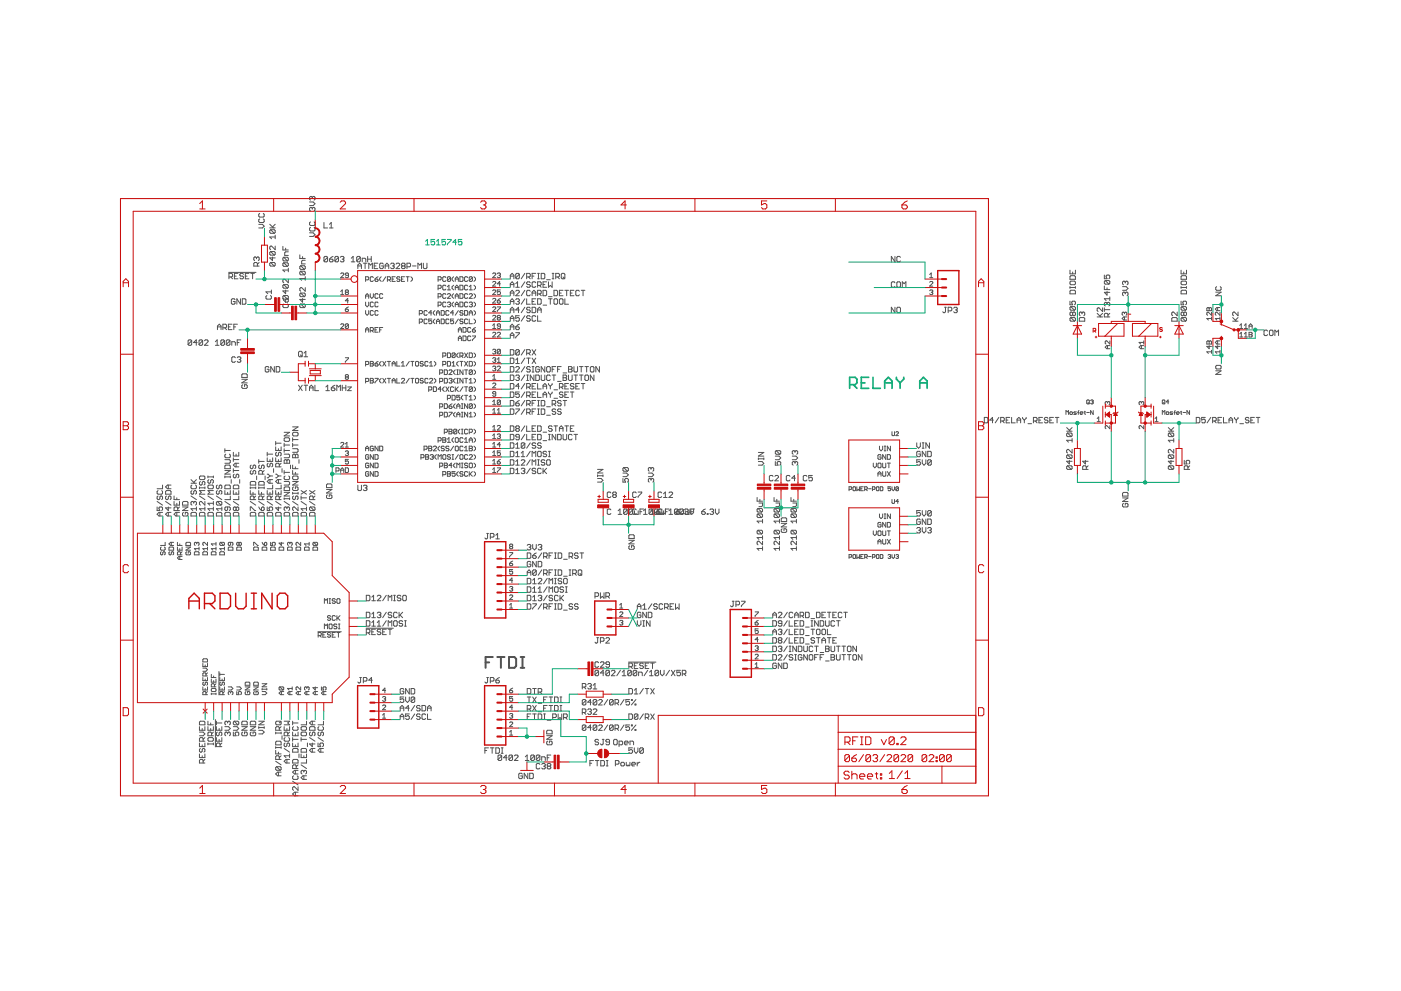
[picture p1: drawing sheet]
<svg xmlns="http://www.w3.org/2000/svg" width="420mm" height="297mm" viewBox="0 0 420 297" stroke-linecap="round" stroke-linejoin="round" font-family="sans-serif">
<path d="M145.6 198.5h1.1M147.8 196.9h-2.2v3.3M149.1 196.9h2.2M150.2 196.9v3.3M152.7 196.9h1.6l.5 .6v2.1l-.5 .6h-1.6zM156.1 196.9h1.1M156.7 196.9v3.3M156.1 200.2h1.1" fill="none" stroke="#505050" stroke-width=".59"/>
<g fill="none" stroke="#505050" stroke-width=".3">
<path d="M93.7 59.2l-.3-.3-.6 .3v.5l.3 .3M93.7 59.2l.2-.3 .6 .3v.5l-.3 .3M93.7 59.2v.2M76.9 77.3l-.3-.3-.5 .3v.6l.3 .2M76.9 77.3l.3-.3 .5 .3v.6l-.2 .2M76.9 77.3v.3M77.2 79.8v-.8l-.3-.3h-.5l-.3 .3v.8h1.6M77.6 67.2h1.1l.5 .6-.5 .5h-1.1M77.7 78.7l-.5 .5M77.9 65.6l-.3 .3v.5l.3 .3h1.1l.2-.3v-.5l-.2-.3M77.9 64l-.3 .2v.6l.3 .3h1.1l.2-.3v-.6l-.2-.2M80.9 68.3h1.6"/>
<path d="M80.9 67.2l1.1 1.1M81.2 78.7l-.3 .3v.5l.3 .3h1.1M81.2 68.9l-.3 .2v.6l.3 .2h1.1M81.2 75.4l-.3 .3v.5l.3 .3h1.1M81.2 78.7h1.1l.2 .3v.5l-.2 .3M81.2 68.9h1.1l.2 .2v.6l-.2 .2M81.2 75.4h1.1l.2 .3v.5l-.2 .3M81.2 78.7l1.1 1.1M81.2 75.4l1.1 1.1M81.2 68.9l1.1 1M81.7 77v1.1l-.8-.8h1.6M82.5 73.8v1l-1.1-1-.5 .2v.6l.3 .2"/>
<path d="M82.5 70.5v1.1M82.5 71h-1.6l.5 .6M82.5 67.2l-.8 .8M84.8 73.9v1h1.7M85.1 77.1l-.3 .3v.5l.3 .3h1.1M85.1 78.8l1.1 1M85.1 78.8l-.3 .2v.6l.3 .2h1.1M85.1 77.1h1.1l.3 .3v.5l-.3 .3M85.1 78.8h1.1l.3 .2v.6l-.3 .2M85.1 77.1l1.1 1.1M85.7 74.4v.5M86.5 75.5h-.8l-.3 .3v.8h1.1"/>
<path d="M89.9 76.4v1.1h1.6M90.2 79.7l-.3 .2v.6l.3 .3h1.1M90.2 79.7h1.1l.2 .2v.6l-.2 .3M90.2 79.7l1.1 1.1M90.7 76.9v.6M91.5 78h-.8l-.2 .3v.8h1M92.8 69.8h1.1l.6 .5-.6 .6h-1.1M92.8 60.5h1.1l.6 .6-.6 .5h-1.1M93.1 66.5l-.3 .3v.5l.3 .3h1.1l.3-.3v-.5l-.3-.3M93.1 68.2l-.3 .2v.6l.3 .2h1.1l.3-.2v-.6l-.3-.2M93.7 62.4l-.3-.2-.6 .2v.6l.3 .2M93.7 62.4l.2-.2 .6 .2v.6l-.3 .2"/>
<path d="M93.7 62.4v.3M97.2 66.7v1.6h1M98.2 77.1l-.2-.2h-.6l-.2 .2v1.1M98.2 77.1v1.1l-.2 .3h-.6l-.2-.3M98.2 77.1l-1 1.1M98.8 67.2l.5-.5v1.6M98.8 68.3h1.1M98.8 77.7h.8l.3 .5-.3 .3h-.5l-.3-.3zM99.9 76.9l-1.1 .8M101.5 77.1l-.3-.2h-.5l-.3 .2v1.1M101.5 77.1v1.1l-.3 .3h-.5l-.3-.3M101.5 77.1l-1.1 1.1"/>
<path d="M102.1 77.1l.2-.2h.6l.2 .2-.2 .6M102.6 77.7h.3M102.9 77.7l.2 .2-.2 .6h-.6l-.2-.3M105.3 78.5h1.1M105.3 77.4l.6-.5v1.6M107.3 79.7h1.1M108.1 77.1l-.3-.2h-.5l-.3 .2v1.1M108.1 77.1v1.1l-.3 .3h-.5l-.3-.3M108.1 77.1l-1.1 1.1M108.6 78.5v-1.1h.8l.3 .3v.8M109 78.9h1M109.5 78.9v1.6"/>
<path d="M110.3 77.7h1M110.3 76.9v1.6M111.3 76.9v1.6M112.2 79.7h.6M113.3 78.9h-1.1v1.6h1.1M115 79.2l-.3-.3h-.6l-.2 .3v1l.2 .3h.6l.3-.3v-.5h-.6M115.5 79.7h1.1M117.1 79.2l.3-.3h.6l.2 .3-.2 .5M117.7 79.7h.3M118 79.7l.2 .3-.2 .5h-.6l-.3-.3M118.8 79.2l.2-.3h.6l.3 .3v.2l-1.1 1.1h1.1M120.7 79.7h.5"/>
<path d="M120.7 79.7l-.3-.3 .3-.5h.5l.3 .3-.3 .5M120.7 79.7l-.3 .3 .3 .5h.5l.3-.3-.3-.5M122 80h.9l.2-.3v-.5l-.2-.3h-.9v1.6M123.7 79.7h1.1M127 78.9v1.3l.2 .3h.6l.2-.3v-1.3M268.4 76.9v1.6l-1.1-1.6v1.6M270 77.1l-.2-.2h-.6l-.2 .2v1.1l.2 .3h.6l.2-.3M65.2 98h1.1M65.2 98.8v-1.1l.6-.5 .5 .5v1.1M66.8 98.3h.9l.2-.3v-.5l-.2-.3h-.9v1.6M67.4 98.3l.5 .5M68.5 98h.5"/>
<path d="M68.6 81.6h8.2M68.7 83h.8l.2-.2v-.6l-.2-.3h-.8v1.7M69.2 83l.5 .6M69.6 97.2h-1.1v1.6h1.1M70.1 98h.6M70.3 82.8h.5M70.5 89.8l-.3-.2h-.5l-.3 .2v1.1l.3 .3h.5l.3-.3v-.5h-.6M71.2 97.2h-1.1v1.6M71.4 81.9h-1.1v1.7h1.1M72.1 89.6v1.6l-1.1-1.6v1.6M72.7 89.6h.8l.2 .2v1.1l-.2 .3h-.8zM73 82.2l-.3-.3h-.5l-.3 .3 .3 .6h.5l.3 .2-.3 .6h-.5l-.3-.3"/>
<path d="M73.6 82.8h.5M74.7 81.9h-1.1v1.7h1.1M75.2 81.9h1.1M75.8 81.9v1.7M80 88.6l-.2 .3v.5l.2 .3h1.1l.3-.3v-.5l-.3-.3M81.4 86.9v1.1M81.4 87.5h-1.6l.5 .5M84.8 89.5l.9 1.1M85.1 88.6l-.3 .3v.5l.3 .3h1.1M85.1 85.3l-.3 .3v.5l.3 .3h1.1M85.1 91.1l-.3 .3v.5l.3 .3h1.1l.3-.3v-.5l-.3-.3M85.1 88.6h1.1l.3 .3v.5l-.3 .3"/>
<path d="M85.1 85.3h1.1l.3 .3v.5l-.3 .3M85.1 88.6l1.1 1.1M85.1 85.3l1.1 1.1M85.7 86.9v1.1l-.9-.8h1.7M85.9 89.5l.6 .2v.6l-.3 .3h-.5v-.9zM86.5 83.7v1.1l-1.1-1.1-.6 .2v.6l.3 .3M86.5 80.4v1.1M86.5 80.9h-1.7l.6 .6M90.2 81.3h1.1l.2 .3v.5l-.2 .3M90.2 87.8l-.3 .3v.5l.3 .3h1.1M90.2 91.1l-.3 .3v.5l.3 .3h1.1M90.2 81.3l-.3 .3v.5l.3 .3h1.1"/>
<path d="M90.2 91.1h1.1l.2 .3v.5l-.2 .3M90.2 87.8h1.1l.2 .3v.5l-.2 .3M90.2 91.1l1.1 1.1M90.2 87.8l1.1 1.1M90.2 81.3l1.1 1.1M90.7 89.5v1.1l-.8-.9h1.6M91.5 86.2v1.1l-1-1.1-.6 .3v.5l.3 .3M91.5 82.9v1.1M91.5 83.5h-1.6l.6 .5M102.2 87.4l.4-.5v1.4M102.2 97.3l.2-.2 .7 .2-.9 1.2h.9M102.2 82.1l.2-.3 .7 .3-.9 1.1h.9"/>
<path d="M102.2 88.3h.9M103.6 92.7h.7l.2 .5-.7 .2zM103.8 87.6h.5M103.8 87.6l-.2 .2 .2 .5 .7-.2-.2-.5M103.8 87.6l-.2-.2 .2-.5 .7 .2-.2 .5M104.5 97.3v.9l-.2 .3-.7-.3M104.5 92l-.9 .7M104.5 97.3l-.9 .9M104.5 82.5h-.7l-.2-.2 .2-.5 .7 .3v.9l-.2 .2-.7-.2M104.5 97.3l-.7-.2-.2 .2v.9M104.5 90.1h-.9l.7-.6v1.3M107.3 80.5v-1.1l.6-.5 .5 .5v1.1"/>
<path d="M109.6 83.9h.7l.3-.7-.3-.2h-.7v1.3M109.6 89.4v-.9l.5-.5 .5 .5v.9M109.6 90.6v.9l.5 .5 .5-.5v-.9M109.6 93.1v.9l.5 .5 .5-.5v-.9M109.6 99.6v-1l.5-.4 .5 .4v1M109.6 98.9h1M109.6 88.7h1M110.6 80.5v-1.6l.5 .5 .6-.5v1.6M111 88v1l.5 .4 .5-.4v-1M111 99.1h.7l.3-.2-.3-.7h-.7v1.4M111.5 99.1l.5 .5M112 90.8l-.3-.2-.7 .2v.9l.3 .3 .7-.3"/>
<path d="M112 83.2l-.3-.2-.7 .2v.9l.3 .2 .7-.2M112 93.3l-.3-.2-.7 .2v1l.3 .2 .7-.2M112.5 83.7h.7l.2 .4-.7 .2zM112.5 98.9h.4M113.4 88.3l-.2-.3-.7 .3v.9l.2 .2 .7-.2M113.4 90.8l-.2-.2-.7 .2v.9l.2 .3 .7-.3M113.4 93.3l-.2-.2-.7 .2v1l.2 .2 .7-.2M113.4 98.2h-.9v1.4h.9M113.4 83l-.9 .7M113.9 98.9h.4M114.3 83l-.4 .4v.5l.4 .4M114.8 88.3l-.2-.3-.7 .3v.9l.2 .2 .7-.2"/>
<path d="M114.8 98.2h-.9v1.4M115.5 80.5v-1.1l.5-.5 .6 .5v1.1M115.7 83l-.9 1.3M116.2 83.9h.7l.2-.7-.2-.2h-.7v1.3M116.6 83.9l.5 .4M117.6 83.7h.5M118.5 83h-.9v1.3h.9M119.9 83.2l-.7-.2-.2 .4 .7 .3 .2 .4-.2 .2-.7-.2M120.4 83.7h.5M121.3 83h-.9v1.3h.9M121.8 83h.9M122.3 83v1.3"/>
<path d="M123.2 83l.5 .4v.5l-.5 .4M125.3 80.5v-1.6l.6 .5 .5-.5v1.6M125.8 94h.6l.3-.7-.3-.2h-.6v1.4M125.8 96.6h.6l.3-.7-.3-.3h-.6v1.4M128.1 93.3l-.2-.2-.7 .2v1l.2 .2 .7-.2M128.1 95.9l-.2-.3-.7 .3v.9l.2 .2 .7-.2M129.5 93.8h-.9l.7-.7v1.4M129.5 95.6h-.9v.7l.4-.2 .5 .2-.2 .7-.7-.2M130.4 93.1l-.4 .5v.4l.4 .5M130.4 95.6l-.4 .5v.5l.4 .4M130.9 97v-.9l.5-.5 .4 .5v.9M130.9 94.5v-.9l.5-.5 .4 .5v.9"/>
<path d="M130.9 96.3h.9M130.9 93.8h.9M131.4 89h.7l.2-.3-.2-.7h-.7v1.4M131.4 91.5h.7l.2-.2-.2-.7h-.7v1.4M131.4 86.4h.7l.2-.2-.2-.7h-.7v1.4M131.4 83.9h.7l.2-.2-.2-.7h-.7v1.3M132.3 93.1h.7l.2 .2v1l-.2 .2h-.7zM132.3 95.6h.7l.2 .3v.9l-.2 .2h-.7zM133.7 90.8l-.2-.2-.7 .2v.9l.2 .3 .7-.3M133.7 88.3l-.2-.3-.7 .3v.9l.2 .2 .7-.2M133.7 85.7l-.2-.2-.7 .2v1l.2 .2 .7-.2M133.7 83.2l-.2-.2-.7 .2v.9l.2 .2 .7-.2"/>
<path d="M134.2 88.3l.2-.3 .7 .3-.9 1.1h.9M134.2 90.8l.7-.2 .2 .2-.2 .5M134.2 86.9h.9M134.2 86l.4-.5v1.4M134.6 95.9l-.2-.3-.7 .3v.9l.2 .2 .7-.2M134.6 93.3l-.2-.2-.7 .2v1l.2 .2 .7-.2M134.6 91.3h.3M134.9 91.3l.2 .2-.2 .5-.7-.3M135.1 83.2v.9l-.2 .2-.7-.2M135.1 83.2l-.7-.2-.2 .2v.9M135.1 83.2l-.9 .9M136 95.6h-.9v.7l.5-.2 .4 .2-.2 .7-.7-.2"/>
<path d="M136 90.6l-.4 .4v.5l.4 .5M136 93.8h-.9l.7-.7v1.4M136 83l-.4 .4v.5l.4 .4M136 85.5l-.4 .5v.4l.4 .5M136 88l-.4 .5v.5l.4 .4M136.5 83.7h1M136.5 92v-1l.5-.4 .5 .4v1M136.5 86.2h1M136.5 84.3v-.9l.5-.4 .5 .4v.9M136.5 86.9v-.9l.5-.5 .5 .5v.9M136.5 89.4v-.9l.5-.5 .5 .5v.9M136.5 88.7h1"/>
<path d="M136.5 91.3h1M137.5 99.6v-1l.4-.4 .5 .4v1M137.5 98.9h.9M137.5 95.6l-1 1.4M137.5 93.1l-1 1.4M137.9 85.5h.7l.3 .2v1l-.3 .2h-.7zM137.9 83h.7l.3 .2v.9l-.3 .2h-.7zM137.9 88h.7l.3 .3v.9l-.3 .2h-.7zM137.9 90.6h.7l.3 .2v.9l-.3 .3h-.7zM138.9 95.9l-.3-.3-.7 .3 .3 .4 .7 .3-.3 .4-.7-.2M138.9 93.3l-.3-.2-.7 .2 .3 .5 .7 .2-.3 .5-.7-.2M138.9 98.2h.7l.2 .2v.9l-.2 .3h-.7z"/>
<path d="M139.3 93.1h.7l.3 .2v1l-.3 .2h-.7zM140.3 95.9l-.3-.3-.7 .3v.9l.3 .2 .7-.2M140.3 83.2l-.3-.2-.7 .2v.9l.3 .2 .7-.2M140.3 85.7l-.3-.2-.7 .2v1l.3 .2 .7-.2M140.3 88.3l-.3-.3-.7 .3v.9l.3 .2 .7-.2M140.3 90.8l-.3-.2-.7 .2v.9l.3 .3 .7-.3M140.7 94.5v-.9l.5-.5 .5 .5v.9M140.7 95.6v1.4h1M140.7 90.8l.7-.2 .3 .2-.3 .5M140.7 88.3l.3-.3 .7 .3-1 1.1h1M140.7 86.9h1M140.7 86l.5-.5v1.4"/>
<path d="M140.7 93.8h1M141.2 98.4l-.3-.2-.6 .2v.9l.2 .3 .7-.3M141.2 91.3h.2M141.4 91.3l.3 .2-.3 .5-.7-.3M141.7 83.2l-.3-.2-.7 .2v.9M141.7 98.9h.7l.2 .4-.7 .3zM141.7 83.2v.9l-.3 .2-.7-.2M141.7 83.2l-1 .9M142.1 95.6l.5 .5v.5l-.5 .4M142.1 83l.5 .4v.5l-.5 .4M142.1 85.5l.5 .5v.4l-.5 .5M142.1 88l.5 .5v.5l-.5 .4"/>
<path d="M142.1 90.6l.5 .4v.5l-.5 .5M142.1 93.1l.5 .5v.4l-.5 .5M142.6 98.2l-.9 .7M147.7 82.1l.3-.3 .7 .3-1 1.1h1M147.7 84.6l.3-.2 .7 .2-1 1.2h1M147.7 87.1l.3-.2 .7 .2-1 1.2h1M147.7 89.7l.3-.2 .7 .2-1 1.1h1M147.7 92.2l.3-.2 .7 .2-1 1.2h1M147.7 94.8l.3-.3 .7 .3-1 1.1h1M147.7 99.8l.3-.2 .7 .2-1 1.2h1M147.7 97.5l.5-.4v1.4M147.7 98.5h1"/>
<path d="M149.1 99.8l.3-.2 .7 .2-1 1.2h1M149.1 82.1l.7-.3 .3 .3-.3 .4M149.1 90.1h.7l.3 .5-.7 .2zM149.1 92h1l-1 1.4M149.4 95.2h.4M149.4 95.2l-.3 .3 .3 .4 .7-.2-.3-.5M149.4 95.2l-.3-.2 .3-.5 .7 .3-.3 .4M149.6 82.5h.2M149.8 82.5l.3 .3-.3 .4-.7-.2M150.1 86.9h-1v.7l.5-.2 .5 .2-.3 .7-.7-.2M150.1 97.8h-.7l-.3-.3 .3-.4 .7 .2v.9l-.3 .3-.7-.3M150.1 85.1h-1l.7-.7v1.4"/>
<path d="M150.1 89.5l-1 .6M153 85.3h1.1M153 87.8h1.1M153 88.6v-1l.6-.6 .5 .6v1M153 92.9h1.1M153 95.4h1.1M153 90.4h1.1M153 83.6v-1.1l.6-.6 .5 .6v1.1M153 86.1v-1.1l.6-.5 .5 .5v1.1M153 91.2v-1.1l.6-.5 .5 .5v1.1M153 93.7v-1.1l.6-.5 .5 .5v1.1M153 96.3v-1.1l.6-.6 .5 .6v1.1"/>
<path d="M153 98.8v-1.1l.6-.5 .5 .5v1.1M153 98h1.1M153 82.8h1.1M154.7 89.8l.2-.2h.6l.2 .2-.2 .6M154.7 87.3l.2-.3h.6l.2 .3v.3l-1 1h1M154.7 85l.5-.5v1.6M154.7 86.1h1M154.7 98h.8l.2 .5-.2 .3h-.6l-.2-.3zM154.7 99.7h1v.3l-1 1.1v.2M155.2 90.4h.3M155.5 90.4l.2 .2-.2 .6h-.6l-.2-.3M155.7 94.6h-1v.8l.5-.2 .5 .2v.6l-.2 .3h-.6l-.2-.3"/>
<path d="M155.7 92.9h-1l.8-.8v1.6M155.7 97.2l-1 .8M155.7 82.2l-.2-.3h-.6l-.2 .3v1.1M155.7 82.2v1.1l-.2 .3h-.6l-.2-.3M155.7 82.2l-1 1.1M157.4 84.5l-1.1 1.6M157.4 92.1l-1.1 1.6M157.4 94.6l-1.1 1.7M157.4 81.9l-1.1 1.7M157.4 87l-1.1 1.6M157.4 89.6l-1.1 1.6M157.9 89.6v1.6h1.1"/>
<path d="M157.9 83h.8l.3-.2v-.6l-.3-.3h-.8v1.7M158.5 83l.5 .6M159 84.8l-.3-.3h-.5l-.3 .3 .3 .5h.5l.3 .3-.3 .5h-.5l-.3-.3M159 94.9l-.3-.3h-.5l-.3 .3 .3 .5h.5l.3 .3-.3 .6h-.5l-.3-.3M159 87.3l-.3-.3h-.5l-.3 .3v1.1l.3 .2h.5l.3-.2M159 92.4l-.3-.3h-.5l-.3 .3 .3 .5h.5l.3 .3-.3 .5h-.5l-.3-.2M159.6 87.8h1.1M159.6 92.1h.8l.3 .3v1.1l-.3 .2h-.8zM159.6 90.4h.5M159.6 88.6v-1l.5-.6 .6 .6v1M159.6 82.8h.5M160.7 94.9l-.3-.3h-.5l-.3 .3v1.1l.3 .3h.5l.3-.3"/>
<path d="M160.7 89.6h-1.1v1.6h1.1M160.7 84.8l-.3-.3h-.5l-.3 .3v1l.3 .3h.5l.3-.3M160.7 81.9h-1.1v1.7M161.2 89.6h.8l.3 .2v1.1l-.3 .3h-.8zM161.2 94.6v1.7h1.1M161.2 88.1h.8l.3-.3v-.5l-.3-.3h-.8v1.6M161.2 92.9h1.1M161.2 85.6h.8l.3-.3v-.5l-.3-.3h-.8v1.6M161.2 93.7v-1.1l.6-.5 .5 .5v1.1M161.2 81.9h.6M161.2 83.6h.6M161.5 81.9v1.7"/>
<path d="M161.8 85.6l.5 .5M161.8 88.1l.5 .5M162.3 81.9h.8l.3 .3v1.1l-.3 .3h-.8zM162.9 85.3h.5M162.9 87h.8l.2 .3v1.1l-.2 .2h-.8zM162.9 91.5h1M163.9 84.5h-1v1.6h1M163.9 83.8h1.1M164.5 84.5v1.6l.5-.5 .6 .5v-1.6M164.5 88.9h1.1M164.5 89.6h1.1M165 89.6v1.6"/>
<path d="M165.6 81.9h.5M165.6 83.6h.5M165.9 81.9v1.7M166.1 87h.8l.3 .3v1.1l-.3 .2h-.8zM166.4 89.6h.5l.3 .2v1.1l-.3 .3h-.5l-.3-.3v-1.1zM166.7 83h.8l.3-.2v-.6l-.3-.3h-.8v1.7M167.2 83l.6 .6M167.8 87.8h.5M168 89.6h.6l.2 .2v1.1l-.2 .3h-.6l-.2-.3v-1.1zM168.3 82.2l.3-.3h.5l.3 .3v1.1l-.3 .3h-.5l-.3-.3zM168.8 87h-1v1.6h1M168.8 83l.6 .6"/>
<path d="M169.4 89.6v1.6h1.1M169.4 87h1.1M169.9 87v1.6M171 87.8h.6M172.1 87h-1.1v1.6h1.1M173.8 87.3l-.3-.3h-.5l-.3 .3v1.1l.3 .2h.5l.3-.2M174.3 87h1.1M174.9 87v1.6M268.4 84.8l-.3-.3h-.5l-.3 .3v1l.3 .3h.5l.3-.3M268.4 92.1v1.6l-1.1-1.6v1.6M269.2 92.1h.6l.2 .3v1.1l-.2 .2h-.6l-.2-.2v-1.1zM269.2 84.5h.6l.2 .3v1l-.2 .3h-.6l-.2-.3v-1z"/>
<path d="M270.6 86.1v-1.6l.5 .5 .6-.5v1.6M278.8 87.1l.7-.2 .2 .2-.2 .5M278.8 84.6l.2-.2 .7 .2-.9 1.2h.9M278.8 83.2h.9M278.8 82.3l.5-.5v1.4M279.3 87.6h.2M279.5 87.6l.2 .2-.2 .5-.7-.2M283.3 92.1h.5M283.5 92.1v1.4l-.2 .2-.6-.2M284.4 93.2h.8l.3-.3v-.5l-.3-.3h-.8v1.6M286 92.4l.3-.3h.5l.3 .3-.3 .5M286.5 92.9h.3"/>
<path d="M286.8 92.9l.3 .3-.3 .5h-.5l-.3-.2M320.9 90.3v1.1h.8l-.3-.6 .3-.5h.5l.3 .2v.6l-.3 .3M320.9 86.2h1.6M320.9 81v1.1h1.6v-1.1M320.9 85.9v.5M321.1 84.3h1.1l.3 .2v.6l-.3 .2h-1.1l-.2-.2v-.6zM321.1 95.2l-.2 .2v.6l.2 .3h1.1M321.1 95.2h1.1l.3 .2v.6l-.3 .3M321.1 91.9l-.2 .3v.5l.2 .3h1.1M321.1 91.9h1.1l.3 .3v.5l-.3 .3M321.1 87h1.1l.3 .3v.8h-1.6v-.8zM321.1 82.6h1.1l.3 .3v.8h-1.6v-.8z"/>
<path d="M321.1 95.2l1.1 1.1M321.1 91.9l1.1 1.1M321.7 93.8l-.3-.3-.5 .3v.6l.2 .2 .6-.2M321.7 93.8l.3-.3 .5 .3v.6l-.3 .2-.5-.2M321.7 81.5v.6M321.7 93.8v.6M322.5 85.9v.5M323.7 95.4l.2-.2h1.1l.3 .2v.9h-1.6zM324.5 93.8l-.3-.3-.5 .3v.6l.2 .2M324.5 93.8l.3-.3 .5 .3v.6l-.3 .2M324.5 93.8v.3M329 95h1.7"/>
<path d="M329 93.9l1.1 1.1M330.7 93.9l-.9 .8M330.7 92.3v1.1l-1.1-1.1-.6 .2v.6l.3 .3M331.2 82.4v1.1h.8l-.3-.5 .3-.6h.5l.3 .3v.6l-.3 .2M331.2 85.7v1.1h1.6M331.2 92.3v1.1M331.2 92.8h1.6M331.5 84.1l-.3 .2v.6l.3 .3h1M331.5 84.1h1l.3 .2v.6l-.3 .3M331.5 84.1l1 1.1M332 90.9l-.3-.3-.5 .3v.5l.3 .3M332 90.9l.3-.3 .5 .3v.5l-.3 .3"/>
<path d="M332 86.3v.5M332 87.4v1.1l-.8-.9h1.6M332 90.9v.3M332.3 95v-.8l-.3-.3h-.5l-.3 .3v.8h1.6M332.8 93.9l-.5 .5M332.8 89v1.1M332.8 89.5h-1.6l.5 .6M336.7 85.9h1l.6 .6-.6 .5h-1M337.2 93.8l-.2-.2-.5 .2 .3 .7M337.2 93.8l.3-.2 .4 .2-.2 .7M337.2 93.8v.2M337.2 95v.9"/>
<path d="M337.5 84.6l.2-.3 .6 .3v.5l-.3 .3M337.5 84.6l-.3-.3-.5 .3v.5l.2 .3M337.5 87.8l-.3-.2-.5 .2v.6l.2 .2M337.5 87.8l.2-.2 .6 .2v.6l-.3 .2M337.5 84.6v.2M337.5 87.8v.3M337.9 95h-.9l-.5 .5 .5 .4h.9M351.4 95.4l.3-.2h1.1l.2 .2v.9h-1.6zM353 93.5v1.1l-1-1.1-.6 .3v.6l.3 .2M354.2 84.5l.3-.2h1.1l.2 .2v.6l-.2 .2h-1.1l-.3-.2zM354.2 81v1.1h1.6v-1.1M354.2 85.9v.5"/>
<path d="M354.2 90.3v1.1h.8l-.3-.6 .3-.5h.6l.2 .2v.6l-.2 .3M354.2 86.2h1.6M354.5 95.2l-.3 .2v.6l.3 .3h1.1M354.5 82.6h1.1l.2 .3v.8h-1.6v-.8zM354.5 87h1.1l.2 .3v.8h-1.6v-.8zM354.5 91.9l-.3 .3v.5l.3 .3h1.1M354.5 95.2h1.1l.2 .2v.6l-.2 .3M354.5 91.9h1.1l.2 .3v.5l-.2 .3M354.5 95.2l1.1 1.1M354.5 91.9l1.1 1.1M355 93.8l-.3-.3-.5 .3v.6l.3 .2 .5-.2M355 93.8l.3-.3 .5 .3v.6l-.2 .2-.6-.2"/>
<path d="M355 81.5v.6M355 93.8v.6M355.8 85.9v.5M362.2 92.2l.4 .2 .5-.2 .2 .2v.7h-1.4v-.7zM362.6 92.4v.7M363.3 93.6v.9l-.9-.9-.5 .2 .3 .7M363.3 95.5h-1.4l.5 .4M363.3 95v.9M364.6 87.6h1.6l-1.6 1h1.6M364.8 85.9l-.2 .3v.5l.2 .3h1.2l.2-.3v-.5l-.2-.3M365.2 92.2v.9M365.9 93.6v.9l-1-.9-.4 .2 .2 .7"/>
<path d="M365.9 92.2h-1l-.4 .4 .4 .5h1M365.9 95.5h-1.4l.4 .4M365.9 95v.9M369.7 96.3h1.6M369.7 95.2l1.1 1.1M371.3 93.5v1.1l-1.1-1.1-.5 .3v.6l.2 .2M371.3 95.2l-.8 .8M371.8 98.5h.9M371.8 97.5l.5-.4v1.4M373.2 98.5h.9M373.2 97.5l.5-.4v1.4M374.6 99.6h.7l.2 .2-.2 .5 .2 .5-.2 .2h-.7z"/>
<path d="M374.6 97.8h.9M374.6 98.5v-1l.5-.4 .4 .4v1M380.2 99.2l-.3-.2h-.6l-.2 .2v1.1l.2 .3h.6l.3-.3M381 99h.5l.3 .2v1.1l-.3 .3h-.5l-.3-.3v-1.1zM57.5 102.2l-.3-.3h-.5l-.3 .3v1M57.5 102.2v1l-.3 .3h-.5l-.3-.3M57.5 102.2l-1.1 1M59.1 102.7h-1.1l.9-.8v1.6M60.8 102.2l-.3-.3h-.5l-.3 .3v1M60.8 102.2v1l-.3 .3h-.5l-.3-.3M60.8 102.2l-1.1 1M61.3 102.2l.3-.3h.5l.3 .3v.2l-1.1 1.1h1.1"/>
<path d="M64.6 103.5h1.1M64.6 102.4l.5-.5v1.6M67.3 102.2l-.3-.3h-.5l-.3 .3v1M67.3 102.2v1l-.3 .3h-.5l-.3-.3M67.3 102.2l-1.1 1M69 102.2l-.3-.3h-.6l-.2 .3v1M69 102.2v1l-.3 .3h-.6l-.2-.3M69 102.2l-1.1 1M69.5 103.5v-1.1h.8l.3 .3v.8M70.6 107.2l-.3-.2h-.5l-.3 .2v1.1l.3 .3h.5l.3-.3M71.1 102.7h.6M71.1 107.2l.3-.2h.5l.3 .2-.3 .6"/>
<path d="M71.7 107.8h.2M71.9 107.8l.3 .2-.3 .6h-.5l-.3-.3M72.2 101.9h-1.1v1.6M72.5 113.7h1.6l-1.6 1.1h1.6M72.8 112.1h1.1l.2 .2v.8h-1.6v-.8zM72.8 115.3l-.3 .3v.5l.3 .3h1.1l.2-.3v-.5l-.2-.3h-.6v.6M80.6 110.2l-.2-.3h-.6l-.3 .3v1l.3 .3h.6l.2-.3v-.5h-.5M82.3 109.9v1.6l-1.1-1.6v1.6M82.8 109.9h.8l.3 .3v1l-.3 .3h-.8zM89.5 115.5l1.1 1.6M89.8 105.3h.6l.2 .3v1.1l-.2 .2h-.6l-.3-.2v-1.1zM90.1 106.4l.5 .5"/>
<path d="M90.6 115.5l-1.1 1.6M91.2 105.9l.5-.6v1.6M91.2 115.5h1.1M91.2 106.9h1.1M91.7 115.5v1.6M92.8 117.1v-1.1l.6-.5 .5 .5v1.1M92.8 116.3h1.1M94.4 115.5v1.6h1.1M97.7 117.1h1.1M97.7 116l.6-.5v1.6M99.4 116.3h.8l.3 .5-.3 .3h-.6l-.2-.3zM100.5 115.5l-1.1 .8"/>
<path d="M101 117.1v-1.6l.5 .5 .6-.5v1.6M102.6 116.3h1.1M102.6 115.5v1.6M103.6 107.2h.9l-.9 1.4M103.7 115.5v1.6M103.8 113l-.2-.2 .2-.5 .7 .2-.2 .5M103.8 113l-.2 .2 .2 .5 .7-.2-.2-.5M103.8 113h.5M104.3 116h1.1l-1.1 1.1h1.1M109.6 109.3h.7l.3-.7-.3-.3h-.7v1.4M109.6 114.3h.7l.3-.7-.3-.2h-.7v1.4M111 113.4h.7l.3 .2-.3 .5 .3 .5-.3 .2h-.7z"/>
<path d="M111 108.3h.7l.3 .3-.3 .4 .3 .5-.3 .2h-.7zM111 114.1h.7M111 109h.7M112.5 109h.7l.2 .5-.7 .2zM112.5 113.4h.9l-.9 1.4M113.4 108.3l-.9 .7M114.3 108.3l-.4 .5v.5l.4 .4M114.3 113.4l-.4 .5v.4l.4 .5M114.8 113.4l.9 1.4M114.8 108.3l.9 1.4M115.7 113.4l-.9 1.4M115.7 108.3l-.9 1.4"/>
<path d="M116.2 113.4h.9M116.2 108.3h.9M116.6 108.3v1.4M116.6 113.4v1.4M117.6 114.8v-.9l.5-.5 .4 .5v.9M117.6 109.7v-.9l.5-.5 .4 .5v.9M117.6 114.1h.9M117.6 109h.9M119 113.4v1.4h.9M119 108.3v1.4h.9M120.4 113.6l.2-.2 .7 .2-.9 1.2h.9M120.4 109.7h.9"/>
<path d="M120.4 108.8l.5-.5v1.4M122.7 113.4l-.9 1.4M122.7 108.3l-.9 1.4M123.2 113.4h.9M123.2 108.3h.9M123.7 108.3v1.4M123.7 113.4v1.4M124.8 113.4l.7 .2v1l-.2 .2-.7-.2v-1zM124.8 108.3l.7 .3v.9l-.2 .2-.7-.2v-.9zM126.9 108.6l-.7-.3-.2 .5 .7 .2 .2 .5-.2 .2-.7-.2M126.9 113.6l-.7-.2-.2 .5 .7 .2 .2 .5-.2 .2-.7-.2M128.4 113.6l-.3-.2-.7 .2v1l.3 .2 .7-.2"/>
<path d="M128.4 108.6l-.3-.3-.7 .3v.9l.3 .2 .7-.2M128.6 116.9h.7l.2-.7-.2-.2h-.7v1.3M128.8 113.6l.3-.2 .7 .2-1 1.2h1M128.8 109.7h1M128.8 108.8l.5-.5v1.4M130 116h.7l.2 .2v.9l-.2 .2h-.7zM130.2 113.4l.5 .5v.4l-.5 .5M130.2 108.3l.5 .5v.5l-.5 .4M131.8 111.8h.7l.3-.2-.3-.7h-.7v1.4M131.8 114.3h.7l.3-.2-.3-.7h-.7v1.4M132.3 116.6h-.9l.7-.6v1.3M132.8 106.7h.7l.2-.2-.2-.7h-.7v1.4"/>
<path d="M132.8 109.3h.7l.2-.3-.2-.7h-.7v1.4M133.2 116l-.4 .4v.5l.4 .4M133.2 110.9h.7l.3 .2v.9l-.3 .3h-.7zM133.2 113.4h.7l.3 .2v1l-.3 .2h-.7zM133.7 116l.9 1.3M134.2 105.8h.7l.2 .2v1l-.2 .2h-.7zM134.2 108.3h.7l.2 .3v.9l-.2 .2h-.7zM134.2 119.4h.7l.2-.7-.2-.2h-.7v1.4M134.6 111.1l.3-.2 .7 .2-1 1.2h1M134.6 113.6l.7-.2 .3 .2-.3 .5M134.6 116l-.9 1.3M135.1 114.1h.2"/>
<path d="M135.3 114.1l.3 .2-.3 .5-.7-.2M135.6 108.8l.4-.5v1.4M135.6 118.5h.7l.2 .2v1l-.2 .2h-.7zM135.6 109.7h.9M136 116.2l-.2-.2-.7 .2v.9l.2 .2 .7-.2M136.5 106l-.7-.2-.2 .2v1M136.5 106v1l-.2 .2-.7-.2M136.5 106l-.9 1M136.5 116v1.3M136.5 110.9l-.4 .4v.5l.4 .5M136.5 113.4l-.4 .5v.4l.4 .5M136.8 116.6l.7 .7"/>
<path d="M137 113.4h.5M137 114.8h.5M137 110.9h.5M137 112.3h.5M137.2 110.9v1.4M137.2 113.4v1.4M137.5 102.1v-.9l.4-.5 .5 .5v.9M137.5 108.3l-.5 .5v.5l.5 .4M137.5 105.8l-.5 .5v.4l.5 .5M137.5 116l-1 .9M137.5 101.4h.9M137.9 106.7h.7l.3-.2-.3-.7h-.7v1.4"/>
<path d="M137.9 118.5h-.9v.7l.7-.2 .2 .7-.2 .2-.7-.2M137.9 108.3h1M138.4 108.3v1.4M138.4 106.7l.5 .5M138.9 110.9v1.4l-1-1.4v1.4M138.9 113.4v1.4l-1-1.4v1.4M138.9 100.7h.7l.2 .2v1l-.2 .2h-.7zM138.9 118.5l-.5 .5v.4l.5 .5M138.9 116l-1 1.3M139.3 116h1M139.3 113.4h1M139.3 118.5h1"/>
<path d="M139.3 110.9h1M139.3 108.3l1 1.4M139.3 105.8l1 1.4M139.8 110.9v1.4M139.8 113.4v1.4M139.8 116v1.3M139.8 118.5v1.4M140.3 108.3l-1 1.4M140.3 105.8l-1 1.4M140.7 105.8h.7l.3 .2v1l-.3 .2h-.7zM140.7 108.3h.7l.3 .3v.9l-.3 .2h-.7zM140.7 114.8h1"/>
<path d="M140.7 113.9l.5-.5v1.4M140.7 119l.5-.5v1.4M140.7 119.9h1M141.2 100.9l-.3-.2-.6 .2v1l.2 .2 .7-.2M141.7 116.2l-.3-.2-.7 .2v.9M141.7 111.1l-.3-.2-.7 .2v.9M141.7 100.7h.9l-.9 1.4M141.7 111.1v.9l-.3 .3-.7-.3M141.7 116.2v.9l-.3 .2-.7-.2M141.7 116.2l-1 .9M141.7 111.1l-1 .9M142.1 105.8l.5 .5v.4l-.5 .5"/>
<path d="M142.1 108.3l.5 .5v.5l-.5 .4M142.1 110.9l.5 .4v.5l-.5 .5M142.1 113.4l.5 .5v.4l-.5 .5M142.1 116l.5 .4v.5l-.5 .4M142.1 118.5l.5 .5v.4l-.5 .5M147.7 104.9l.7-.2 .3 .2-.3 .5M147.7 107.5l.7-.3 .3 .3-.3 .4M147.7 110l.7-.3 .3 .3-.3 .5M147.7 115.1l.3-.3 .7 .3-1 1.1h1M147.7 112.8l.5-.5v1.4M147.7 113.7h1M148.2 110.5h.2"/>
<path d="M148.2 107.9h.2M148.2 105.4h.2M148.4 105.4l.3 .2-.3 .5-.7-.2M148.4 107.9l.3 .3-.3 .4-.7-.2M148.4 110.5l.3 .2-.3 .5-.7-.3M148.7 118.1h-.7l-.3-.3 .3-.4 .7 .2v.9l-.3 .3-.7-.3M149.1 110l.3-.3 .7 .3-1 1.2h1M149.1 107.7l.5-.5v1.4M149.1 108.6h1M150.1 104.9v1l-.3 .2-.7-.2M150.1 104.9l-.3-.2-.7 .2v1M150.1 104.9l-1 1"/>
<path d="M153 107.3h.8l.3 .3v1.1l-.3 .3h-.8zM153 115h.8l.3 .2v1.1l-.3 .3h-.8zM153 109.9h.8l.3 .3v1l-.3 .3h-.8zM153 112.4h.8l.3 .3v1.1l-.3 .2h-.8zM153 117.5h.8l.3 .3v1.1l-.3 .2h-.8zM153 104.8h.8l.3 .3v1.1l-.3 .2h-.8zM153 101.3v-1l.6-.6 .5 .6v1M153 100.5h1.1M154.7 112.7l.2-.3h.6l.2 .3-.2 .5M154.7 107.9l.5-.6v1.7M154.7 110.2l.2-.3h.6l.2 .3v.2l-1 1.1h1M154.7 109h1"/>
<path d="M155.2 113.2h.3M155.5 113.2l.2 .3-.2 .5h-.6l-.2-.2M155.7 115.8h-1l.8-.8v1.6M155.7 105.1l-.2-.3h-.6l-.2 .3v1.1M155.7 117.5h-1v.8l.5-.3 .5 .3v.6l-.2 .2h-.6l-.2-.2M155.7 105.1v1.1l-.2 .2h-.6l-.2-.2M155.7 105.1l-1 1.1M157.4 104.8l-1.1 1.6M157.4 107.3l-1.1 1.7M157.4 117.5l-1.1 1.6M157.4 109.9l-1.1 1.6M157.4 112.4l-1.1 1.6"/>
<path d="M157.4 115l-1.1 1.6M157.9 105.9h.8l.3-.3v-.5l-.3-.3h-.8v1.6M157.9 118.6h.8l.3-.3v-.5l-.3-.3h-.8v1.6M157.9 116h.8l.3-.2v-.6l-.3-.2h-.8v1.6M157.9 107.3h1.1M157.9 114h.6M157.9 112.4h.6M158.2 112.4v1.6M158.5 105.9l.5 .5M158.5 107.3v1.7M158.5 118.6l.5 .5M158.5 116l.5 .6"/>
<path d="M159 110.2l-.3-.3h-.5l-.3 .5 .3 .3h.5l.3 .5-.3 .3h-.5l-.3-.3M159.6 109.9h.5M159.6 111.5h.5M159.6 104.8l1.1 1.6M159.6 107.3l1.1 1.7M159.6 118.3h.5M159.6 115.8h.5M159.9 109.9v1.6M160.1 112.4v1.6l-1.1-1.6v1.6M160.7 112.4h.8l.3 .3v1.1l-.3 .2h-.8zM160.7 115h-1.1v1.6h1.1M160.7 117.5h-1.1v1.6h1.1"/>
<path d="M160.7 104.8l-1.1 1.6M160.7 107.3l-1.1 1.7M161.2 115v1.6h1.1M161.2 117.5v1.6h1.1M161.8 110.2l-.3-.3h-.5l-.3 .3v1l.3 .3h.5l.3-.3v-.5h-.6M162.3 112.4v1.4l.3 .2h.5l.3-.2v-1.4M162.9 116.6v-1.1l.5-.5 .5 .5v1.1M162.9 119.1v-1.1l.5-.5 .5 .5v1.1M162.9 118.3h1M162.9 115.8h1M163.4 109.9v1.6l-1.1-1.6v1.6M164.2 109.9h.6l.2 .3v1l-.2 .3h-.6l-.3-.3v-1z"/>
<path d="M164.5 115v.2l.5 .6M164.5 117.5v.3l.5 .5M165 112.7l-.2-.3h-.6l-.3 .3v1.1l.3 .2h.6l.2-.2M165 115.8v.8M165 118.3v.8M165.6 115v.2l-.6 .6M165.6 117.5v.3l-.6 .5M165.6 110.7h.5M165.6 112.4h1.1M166.1 112.4v1.6M166.1 119.4h1.1M166.1 116.8h1.1"/>
<path d="M166.7 109.9h-1.1v1.6M167.2 114.3h1.1M167.2 110.7h.6M167.8 116h.8l.2-.2v-.6l-.2-.2h-.8v1.6M168.3 109.9h-1.1v1.6M168.3 116l.5 .6M168.8 117.8l-.2-.3h-.6l-.2 .5 .2 .3h.6l.2 .6-.2 .2h-.6l-.2-.2M168.9 112.4h.8l.2 .3-.2 .5 .2 .6-.2 .2h-.8zM168.9 111.8h1M168.9 113.2h.8M169.4 118.3h.5M169.4 115.8h.5"/>
<path d="M170.5 109.9h.8l.3 .3-.3 .5 .3 .5-.3 .3h-.8zM170.5 112.4v1.4l.3 .2h.5l.3-.2v-1.4M170.5 110.7h.8M170.5 115h-1.1v1.6h1.1M170.5 117.5h-1.1v1.6h1.1M171 117.5h1.1M171.6 117.5v1.6M172.1 115.2l-.2-.2h-.6l-.3 .5 .3 .3h.6l.2 .5-.2 .3h-.6l-.3-.3M172.1 109.9v1.3l.3 .3h.6l.2-.3v-1.3M172.1 112.4h1.1M172.7 112.4v1.6M172.7 115.8h.5"/>
<path d="M173.8 115h-1.1v1.6h1.1M173.8 109.9h1.1M173.8 112.4h1.1M174.3 109.9v1.6M174.3 112.4v1.6M174.3 115h1.1M174.9 115v1.6M175.4 109.9h1.1M175.4 112.7l.3-.3h.5l.3 .3v1.1l-.3 .2h-.5l-.3-.2zM175.9 109.9v1.6M177 110.2l.3-.3h.6l.2 .3v1l-.2 .3h-.6l-.3-.3zM178.1 112.4v1.6l-1.1-1.6v1.6"/>
<path d="M179.8 109.9v1.6l-1.1-1.6v1.6M326.1 119.9l.6 .2v.8l-.2 .2-.6-.2v-.8zM332.1 103.6v.9M332.8 102.2v.9l-1.1-.9-.3 .2 .3 .7M332.8 103.6h-.9l-.5 .5 .5 .4h.9M342.3 103.6v.9M343 103.6h-.9l-.5 .5 .5 .4h.9M343 102.6h-1.4l.5 .5M343 102.2v.9M348.8 119.9l.5 .2v.8l-.2 .2-.5-.2v-.8zM362.2 102.2l.4 .2 .5-.2 .2 .2v.7h-1.4v-.7zM362.6 103.6v.9l-.7-.7h1.4"/>
<path d="M362.6 102.4v.7M363.3 105.5h-1.4l.5 .4M363.3 105v.9M364.6 111.1h1.6l-1.6 1.1h1.6M364.8 109.5h1.2l.2 .3v.5l-.2 .3h-1.2l-.2-.3v-.5zM365.2 103.6v.9l-.7-.7h1.4M365.2 102.2v.9M365.9 102.2h-1l-.4 .4 .4 .5h1M365.9 105v.9M365.9 105.5h-1.4l.4 .4M371.8 101h.9M371.8 100.1l.5-.5v1.4"/>
<path d="M373.2 101h.9M373.2 100.1l.5-.5v1.4M374.6 100.3h.7M382.3 100.6v-1.6l.6 .5 .5-.5v1.6M67.4 137.8h1.4l.3 .2v.6l-.3 .3h-1.4M67.4 134.5v1.1M67.4 135h1.7M67.7 136.1l-.3 .3v.5l.3 .3h1.1l.3-.3v-.5l-.3-.3M67.7 139.4h1.1l.3 .3v.8h-1.7v-.8zM70 135.6v1.1h1.6v-1.1M70 137.2v1.1M70 137.8h1.6"/>
<path d="M70.8 136.1v.6M70.8 138.9v1M71.6 138.9h-1.1l-.5 .5 .5 .5h1.1M75.3 139.4l-.2 .3v.5l.5 .3 .3-.3v-.5l.5-.3 .3 .3v.5l-.3 .3M77.6 138.3h1.6M77.6 137.8v1.1M77.9 139.4l-.3 .3v.5l.5 .3 .3-.3v-.5l.6-.3 .2 .3v.5l-.2 .3M80.1 137.2v1.1h1.7v-1.1M80.1 136.1h1.7M80.1 135.6v1.1M80.4 138.9l-.3 .2v.6l.6 .2 .3-.2v-.6l.5-.2 .3 .2v.6l-.3 .2M81 137.8v.5"/>
<path d="M82.7 137.2v1.1h1.6v-1.1M82.7 132.3v1.1M82.7 133.9v1.1h1.6v-1.1M82.7 132.8h1.6M83 135.6l-.3 .2v.6l.5 .3 .3-.3v-.6l.5-.2 .3 .2v.6l-.3 .3M83.5 134.5v.5M83.5 137.8v.5M83.8 139.9v-.8l-.3-.2h-.5l-.3 .2v.8h1.6M84.3 138.9l-.5 .5M85.2 136.1h1.4l.2 .3v.5l-.2 .3h-1.4M85.2 129.6h1.6l-1.6 1.1h1.6M85.2 138l.3-.2 .5 .2 .6-.2 .2 .2v.9h-1.6z"/>
<path d="M85.2 132.9v1M85.2 134.5v1.1M85.2 133.4h1.6M85.2 135h1.6M85.5 131.2h1.1l.2 .3v.5l-.2 .3h-1.1l-.3-.3v-.5zM86 138v.9M87.1 139.4v1.1M87.8 134.5h1.3l.3 .3v.5l-.3 .3h-1.3M87.8 136.4l.2-.3 .6 .3 .5-.3 .3 .3v.8h-1.6zM87.8 139.4v1.1h1.6M87.8 131.2v1.1M87.8 132.9v1"/>
<path d="M87.8 133.4h1.6M87.8 131.8h1.6M87.8 128h1.6l-1.6 1h1.6M88 129.6h1.1l.3 .3v.5l-.3 .3h-1.1l-.2-.3v-.5zM88.6 136.4v.8M88.6 139.9v.6M89.7 137.8v1.1M102.2 132.8l.2-.2 .7 .2-.9 1.2h.9M103.6 135.4l.7-.3 .2 .3-.2 .4M103.6 134h.9M103.6 133.1l.4-.5v1.4M104 135.8h.3"/>
<path d="M104.3 135.8l.2 .3-.2 .4-.7-.2M104.5 137.7h-.9v.7l.4-.2 .5 .2-.2 .7-.7-.2M109.6 135.1v-.9l.5-.5 .5 .5v.9M109.6 134.4h1M110.6 136.5l-.3-.2-.7 .2v.9l.3 .3 .7-.3v-.4h-.5M110.6 139l-.3-.2-.7 .2v1l.3 .2 .7-.2v-.5h-.5M112 134l-.3-.3-.7 .3v.9l.7 .2 .3-.7h-.5M112 136.3v1.4l-1-1.4v1.4M112 138.8v1.4l-1-1.4v1.4M112.5 136.3h.7l.2 .2v.9l-.2 .3h-.7zM112.5 138.8h.7l.2 .2v1l-.2 .2h-.7zM113.4 133.7v1.4l-.9-1.4v1.4"/>
<path d="M113.9 133.7h.7l.2 .3v.9l-.2 .2h-.7zM126.2 137.2h.7l.3-.2-.3-.7h-.7v1.4M127.2 134.7h.7l.2-.3-.2-.7h-.7v1.4M127.6 136.3h.7l.3 .2-.3 .5 .3 .4-.3 .3h-.7zM127.6 137h.7M128.6 134.4h.7M128.6 133.7h.7l.2 .3-.2 .4 .2 .5-.2 .2h-.7zM129 136.5l.7-.2 .3 .2-.3 .5M129.5 137h.2M129.7 137l.3 .2-.3 .5-.7-.3M130 134l.2-.3 .7 .3-.9 1.1h.9M130.9 136.3l-.5 .4v.5l.5 .5"/>
<path d="M131.4 137.7v-1.4l.4 .4 .5-.4v1.4M131.4 132.1h.7l.2-.2-.2-.7h-.7v1.4M131.8 122h.7l.3-.3-.3-.7h-.7v1.4M131.8 124.5h.7l.3-.2-.3-.7h-.7v1.4M131.8 139.7h.7l.3-.2-.3-.7h-.7v1.4M131.8 133.7l-.4 .5v.5l.4 .4M132.8 131.2h.7l.2 .2-.2 .5 .2 .5-.2 .2h-.7zM132.8 131.9h.7M133 136.3l.7 .2v.9l-.2 .3-.7-.3v-.9zM133.2 134l-.7-.3-.2 .5 .7 .2 .2 .5-.2 .2-.7-.2M133.2 138.8h.7l.3 .2-.3 .5 .3 .5-.3 .2h-.7zM133.2 121h.7l.3 .3v.9l-.3 .2h-.7z"/>
<path d="M133.2 123.6h.7l.3 .2v.9l-.3 .3h-.7zM133.2 129.6h.7l.3-.3-.3-.6h-.7v1.3M133.2 139.5h.7M134.2 131.7l.4-.5v1.4M134.2 132.6h.9M134.6 121.7h.7l.3 .5-.7 .2zM134.6 134l-.7-.3-.2 .5 .7 .2 .2 .5-.2 .2-.7-.2M134.6 123.6h1l-1 1.4M134.6 128.7h.7l.3 .2-.3 .4 .3 .5-.3 .2h-.7zM134.6 129.3h.7M135.1 136.5l-.7-.2-.2 .4 .7 .3 .2 .4-.2 .3-.7-.3M135.6 136.3h.4"/>
<path d="M135.6 137.7h.4M135.6 139.5h-1l.7-.7v1.4M135.6 121l-1 .7M135.8 136.3v1.4M136 131.2l-.4 .5v.4l.4 .5M136 133.7l-.9 1.4M136.5 138.8l-.4 .5v.4l.4 .5M136.5 121l-.4 .5v.5l.4 .4M136.5 123.6l-.4 .4v.5l.4 .5M136.8 131.2l.7 .2v1l-.3 .2-.7-.2v-1zM136.8 133.7l.7 .3v.9l-.3 .2-.7-.2v-.9zM137 124.3h.9"/>
<path d="M137 122.4v-.9l.5-.5 .4 .5v.9M137 125v-1l.5-.4 .4 .4v1M137 128.9v.9l-.2 .2-.7-.2M137 128.9l-.7-.2-.2 .2v.9M137 128.9l-.9 .9M137 121.7h.9M137.5 136.3l-1 1.4M137.9 128.7l-.4 .4v.5l.4 .4M138.2 136.3l.7 .2v.9l-.3 .3-.7-.3v-.9zM138.4 138.8h.5M138.4 130h.5M138.4 128.7h.5"/>
<path d="M138.4 123.6h.5M138.4 125h.5M138.4 121h.5M138.4 122.4h.5M138.6 121v1.4M138.6 123.6v1.4M138.6 128.7v1.3M138.6 138.8v1.4M138.9 134l-.3-.3-.7 .3v.9l.3 .2 .7-.2M138.9 131.4l-.3-.2-.7 .2v1l.3 .2 .7-.2M139.3 135.1h1M139.3 134.2l.5-.5v1.4"/>
<path d="M139.3 131.7l.5-.5v1.4M139.3 132.6h1M140.3 136.5l-.3-.2-.7 .2v.9l.3 .3 .7-.3M140.3 128.9l-.3-.2-.7 .2v.9l.3 .2 .7-.2M140.3 139l-.7-.2-.3 .5 .7 .2 .3 .5-.3 .2-.7-.2M140.3 121v1.4l-1-1.4v1.4M140.3 123.6v1.4l-1-1.4v1.4M140.7 139l.3-.2 .7 .2v1l-.3 .2-.7-.2zM140.7 129.6h.7l.3-.7-.3-.2h-.7v1.3M140.7 132.6v-.9l.5-.5 .5 .5v.9M140.7 133.7h.7l.3 .3-.3 .4 .3 .5-.3 .2h-.7zM140.7 136.5l.3-.2 .7 .2-1 1.2h1"/>
<path d="M140.7 134.4h.7M140.7 131.9h1M140.7 125h1M140.7 124l.5-.4v1.4M141.7 121.3v.9l-.3 .2-.7-.2M141.7 121.3l-.3-.3-.7 .3v.9M141.7 121.3l-1 .9M142.1 136.3l.5 .4v.5l-.5 .5M142.1 128.7l.5 .4v.5l-.5 .4M142.1 138.8l.5 .5v.4l-.5 .5M142.1 121l.5 .5v.5l-.5 .4M142.1 123.6l.5 .4v.5l-.5 .5"/>
<path d="M142.1 131.2l.5 .5v.4l-.5 .5M142.1 133.7l.5 .5v.5l-.5 .4M147.7 123.8h1M147.7 133.1l.5-.5v1.4M147.7 128l.5-.5v1.4M147.7 120.4l.5-.5v1.4M147.7 122.9l.5-.5v1.4M147.7 130.5l.5-.4v1.4M147.7 135.6l.5-.5v1.4M147.7 138.2l.5-.5v1.4M147.7 136.5h1M147.7 139.1h1"/>
<path d="M147.7 134h1M147.7 131.5h1M147.7 128.9h1M147.7 121.3h1M149.1 138.4h.7l.3 .5-.7 .2zM149.1 127.8l.3-.3 .7 .3-1 1.1h1M149.1 123.8h1M149.1 130.3l.7-.2 .3 .2-.3 .5M149.1 122.9l.5-.5v1.4M149.6 130.8h.2M149.8 130.8l.3 .2-.3 .5-.7-.3M150.1 120.1v1l-.3 .2-.7-.2"/>
<path d="M150.1 135.1h-1v.7l.5-.2 .5 .2-.3 .7-.7-.2M150.1 120.1l-.3-.2-.7 .2v1M150.1 137.7l-1 .7M150.1 133.3h-1l.7-.7v1.4M150.1 120.1l-1 1M153 127.7h.8l.3 .2v1.1l-.3 .3h-.8zM153 122.6h.8l.3 .3v1l-.3 .3h-.8zM153 120h.8l.3 .3v1.1l-.3 .3h-.8zM153 135.3h.8l.3 .2v1.1l-.3 .3h-.8zM153 137.8h.8l.3 .3v1.1l-.3 .2h-.8zM153 130.2h.8l.3 .3v1.1l-.3 .2h-.8zM153 132.7h.8l.3 .3v1.1l-.3 .2h-.8z"/>
<path d="M154.7 120.8h.8l.2 .6-.2 .3h-.6l-.2-.3zM154.7 136.9h1M154.7 139.4h1M154.7 138.3l.5-.5v1.6M154.7 133.3l.5-.6v1.6M154.7 135.8l.5-.5v1.6M154.7 122.6h1v.3l-1 1v.3M154.7 134.3h1M154.9 128.5l-.2 .2 .2 .6h.6l.2-.3-.2-.5M154.9 128.5l-.2-.3 .2-.5h.6l.2 .2-.2 .6M154.9 128.5h.6M155.7 131h-.8l-.2-.3 .2-.5h.6l.2 .3v1.1l-.2 .2h-.6l-.2-.2"/>
<path d="M155.7 120l-1 .8M156.3 138.1l.3-.3h.5l.3 .3v.2l-1.1 1.1h1.1M156.3 136.9h1.1M156.3 135.8l.5-.5v1.6M157.4 133v1.1l-.3 .2h-.5l-.3-.2M157.4 133l-.3-.3h-.5l-.3 .3v1.1M157.4 133l-1.1 1.1M157.4 122.6l-1.1 1.6M157.4 120l-1.1 1.7M157.4 127.7l-1.1 1.6M157.4 130.2l-1.1 1.6M157.9 123.7h.8l.3-.3v-.5l-.3-.3h-.8v1.6"/>
<path d="M157.9 127.7v1.6h1.1M157.9 121.1h.8l.3-.3v-.5l-.3-.3h-.8v1.7M157.9 130.2v1.6h1.1M158.5 123.7l.5 .5M158.5 121.1l.5 .6M159 137.8l-1.1 1.6M159 132.7l-1.1 1.6M159 135.3l-1.1 1.6M159.6 123.4h.5M159.6 136.9v-1.6l.5 .5 .6-.5v1.6M159.6 139.4v-1.6l.5 .5 .6-.5v1.6M159.6 120.8h.5"/>
<path d="M159.6 128.5h.5M159.6 131h.5M160.7 127.7h-1.1v1.6h1.1M160.7 133l-.3-.3h-.5l-.3 .3 .3 .5h.5l.3 .3-.3 .5h-.5l-.3-.2M160.7 120h-1.1v1.7M160.7 122.6h-1.1v1.6M160.7 130.2h-1.1v1.6h1.1M161.2 135.5l.3-.2h.5l.3 .2v1.1l-.3 .3h-.5l-.3-.3zM161.2 124.2h.6M161.2 127.7h.8l.3 .2v1.1l-.3 .3h-.8zM161.2 137.8h.6M161.2 139.4h.6"/>
<path d="M161.2 130.2h.8l.3 .3v1.1l-.3 .2h-.8zM161.2 122.6h.6M161.2 121.7h.6M161.2 120h.6M161.5 120v1.7M161.5 122.6v1.6M161.5 137.8v1.6M162.3 122.6h.8l.3 .3v1l-.3 .3h-.8zM162.3 133l-.3-.3h-.5l-.3 .3 .3 .5h.5l.3 .6-.3 .2h-.5l-.3-.2M162.3 120h.8l.3 .3v1.1l-.3 .3h-.8zM162.9 132.1h1M162.9 129.5h1"/>
<path d="M163.4 138.1l-.3-.3h-.5l-.3 .3 .3 .5h.5l.3 .6-.3 .2h-.5l-.3-.2M163.9 135.5l-.2-.2h-.6l-.2 .2v.3l.2 .3h.6l.2 .5-.2 .3h-.6l-.2-.3M163.9 138.1l.3-.3h.6l.2 .3v1.1l-.2 .2h-.6l-.3-.2zM163.9 124.5h1.1M163.9 121.9h1.1M164.5 135.3h.5M164.5 136.9h.5M164.5 131.8h.5M164.5 130.2h.5M164.8 130.2v1.6M164.8 135.3v1.6M165.6 121.1h.8l.3-.3v-.5l-.3-.3h-.8v1.7"/>
<path d="M165.6 127.9l-.3-.2h-.5l-.3 .2 .3 .6h.5l.3 .2-.3 .6h-.5l-.3-.3M166.1 121.1l.6 .6M166.1 127.7h1.1M166.7 122.9l-.3-.3h-.5l-.3 .3 .3 .5h.5l.3 .3-.3 .5h-.5l-.3-.3M166.7 130.2v1.6l-1.1-1.6v1.6M166.7 127.7v1.6M167.2 130.2h.8l.3 .3v1.1l-.3 .2h-.8zM167.8 129.3v-1.1l.5-.5 .5 .5v1.1M167.8 128.5h1M168.3 122.9l-.3-.3h-.5l-.3 .3 .3 .5h.5l.3 .3-.3 .5h-.5l-.3-.3M168.3 120.3l-.3-.3h-.5l-.3 .3 .3 .5h.5l.3 .3-.3 .6h-.5l-.3-.3M168.9 130.2v1.4l.2 .2h.6l.2-.2v-1.4"/>
<path d="M168.9 120h1M169.4 120v1.7M169.4 127.7h1.1M169.9 127.7v1.6M171 128.5h.6M171.6 130.5l-.3-.3h-.5l-.3 .3v1.1l.3 .2h.5l.3-.2M172.1 127.7h-1.1v1.6h1.1M172.1 130.2h1.1M172.7 130.2v1.6M227.4 135.6h1.7l-1.7 1.1h1.7M227.4 138.3h1.1l.6 .6-.6 .5h-1.1M227.4 137.5h1.7"/>
<path d="M227.4 137.2v.6M229.1 137.2v.6M232.5 138.3v1.1h.8l-.2-.5 .2-.6h.6l.2 .3v.6l-.2 .2M232.5 136.7h1.1l.5 .5-.5 .6h-1.1M232.8 135.1h1.1l.2 .2v.6l-.2 .3M232.8 135.1l-.3 .2v.6l.3 .3h1.1M232.8 135.1l1.1 1.1M237.6 136.7h1.1l.5 .5-.5 .6h-1.1M238.4 138.6l.3-.3 .5 .3v.6l-.2 .2M238.4 135.3l-.3-.2-.5 .2v.6l.3 .3M238.4 135.3l.3-.2 .5 .2v.6l-.2 .3M238.4 138.6l-.3-.3-.5 .3v.6l.3 .2"/>
<path d="M238.4 135.3v.3M238.4 138.6v.3M261.9 138.8v.9l.5 .5 .4-.5v-.9M263.3 139l.2-.2 .7 .2v1l-.2 .2-.7-.2zM263.8 133.7v1l.4 .4 .5-.4v-1M264.2 136.5l-.2-.2-.7 .2v.9l.2 .3 .7-.3v-.4h-.4M264.7 138.8v1.2l.2 .2 .7-.2v-1.2M265.2 133.7h.4M265.2 135.1h.4M265.4 133.7v1.4M265.6 136.3v1.4l-.9-1.4v1.4M266.1 136.3h.7l.2 .2v.9l-.2 .3h-.7z"/>
<path d="M266.1 138.8h.9M266.6 138.8v1.4M267 133.7v1.4l-.9-1.4v1.4M267.5 129.4v1l.2 .2 .6-.2v-1M268.7 129.6l.2-.2 .6 .2-.8 1h.8M274.9 132.7v1.1l.6 .5 .5-.5v-1.1M276 135.5l-.2-.2h-.6l-.3 .2v1.1l.3 .3h.6l.2-.3v-.5h-.5M276 137.8h-1.1v.8l.6-.3 .5 .3v.6l-.2 .2h-.6l-.3-.2M276.6 137.8v1.1l.5 .5 .6-.5v-1.1M276.6 134.3h.5M276.6 132.7h.5M276.8 132.7v1.6"/>
<path d="M277.7 135.3v1.6l-1.1-1.6v1.6M278.2 135.3h.8l.3 .2v1.1l-.3 .3h-.8zM278.7 132.7v1.6l-1-1.6v1.6M279.3 138.1v1.1l-.3 .2h-.5l-.3-.2M279.3 138.1l-.3-.3h-.5l-.3 .3v1.1M279.3 138.1l-1.1 1.1M295.2 125.1h.8l.3 .3v1.1l-.3 .2h-.8zM297.9 125.9h-1.1l.8-.8v1.6M299.6 125.1l-1.1 1.6M300.1 126.2h.8l.3-.3v-.5l-.3-.3h-.8v1.6M300.7 126.2l.5 .5M301.8 125.9h.5"/>
<path d="M302.8 125.1h-1v1.6h1M303.4 125.1v1.6h1.1M305 125.9h1.1M305 126.7v-1.1l.6-.5 .5 .5v1.1M306.7 125.1v.3l.5 .5M307.2 125.9v.8M307.7 125.1v.3l-.5 .5M308.3 127h1.1M309.9 126.2h.8l.3-.3v-.5l-.3-.3h-.8v1.6M310.5 126.2l.5 .5M311.6 125.9h.5M312.7 125.1h-1.1v1.6h1.1"/>
<path d="M314.3 125.4l-.3-.3h-.5l-.3 .3 .3 .5h.5l.3 .3-.3 .5h-.5l-.3-.2M314.8 125.9h.6M315.9 125.1h-1.1v1.6h1.1M316.5 125.1h1.1M317 125.1v1.6M319.7 124.2v-1.1l.4 .3 .3-.3v1.1M319.9 129.2h1.6M319.9 128.2l1.1 1M320.2 139.6l-.3 .3v.5l.3 .3h1M320.2 129.8l-.3 .3v.5l.3 .3h1M320.2 136.4l-.3 .2v.6l.3 .2h1M320.2 139.6h1l.3 .3v.5l-.3 .3"/>
<path d="M320.2 129.8h1l.3 .3v.5l-.3 .3M320.2 136.4h1l.3 .2v.6l-.3 .2M320.2 139.6l1 1.1M320.2 136.4l1 1M320.2 129.8l1 1.1M320.7 138v1.1l-.8-.8h1.6M320.8 123.6l.6-.2 .2 .6-.6 .2zM321.5 134.7v1.1l-1.1-1.1h-.2l-.3 .3v.5l.3 .3M321.5 131.4v1.1M321.5 132h-1.6l.5 .5M321.5 128.2l-.8 .8M322.8 123.4l-.8 .2 .6 .2 .2 .2-.2 .2h-.6"/>
<path d="M323.2 123.6h.4M323.6 123.1l-.2 .2v.9M324 123.8h.7l-.2-.4-.5 .2v.4l.5 .2M325.1 123.4h.4M325.3 123.3v.7l.2 .2M325.5 138v1.1l-.8-.8h1.6M325.9 123.6h.8M326.3 120.6l.4 .5M326.3 139.6l-.5 .6M327.1 120.1l.6-.2 .2 .2-.2 .4M327.5 120.5h.2M327.7 120.5l.2 .1-.2 .5-.6-.2"/>
<path d="M327.9 123.1v1.1l-.8-1.1v1.1M329 125.5l.5-.5v1.4M329 126.4h1M332.1 120.6l.3-.2 .4 .2-.2 .7M332.1 120.6v.2M332.1 120.6l-.2-.2-.5 .2 .3 .7M332.8 127.6v.9l-.9-.9-.5 .2 .3 .7M342.3 120.6v.2M342.3 120.6l.2-.2 .5 .2-.2 .7M342.3 120.6l-.2-.2-.5 .2 .2 .7M343 127.6v.9l-.9-.9-.5 .2 .2 .7M346.4 125.5l.5-.5v1.4"/>
<path d="M346.4 126.4h.9M348.6 124.2v-1.1l.4 .3 .3-.3v1.1M349 120.6l.3 .5M349.7 123.6l.6-.2 .2 .6-.6 .2zM350.4 129.2h1.6M350.4 128.2l1.1 1M350.5 120.5h-.8l.6-.6v1.2M350.6 139.6l-.2 .3v.5l.2 .3h1.1M350.6 139.6h1.1l.3 .3v.5l-.3 .3M350.6 136.4l-.2 .2v.6l.2 .2h1.1M350.6 136.4h1.1l.3 .2v.6l-.3 .2M350.6 129.8l-.2 .3v.5l.2 .3h1.1"/>
<path d="M350.6 129.8h1.1l.3 .3v.5l-.3 .3M350.6 139.6l1.1 1.1M350.6 136.4l1.1 1M350.6 129.8l1.1 1.1M351.2 138v1.1l-.8-.8h1.6M351.7 123.4l-.8 .2 .6 .2 .2 .2-.2 .2h-.6M352 134.7v1.1l-1.1-1.1h-.3l-.2 .3v.5l.2 .3M352 132h-1.6l.5 .5M352 131.4v1.1M352 128.2l-.8 .8M352.1 123.6h.4M352.5 123.1l-.2 .2v.9"/>
<path d="M352.8 123.8h.8l-.2-.4-.6 .2v.4l.6 .2M354 123.4h.4M354.2 123.3v.7l.2 .2M354.8 123.6h.8M355.2 138v1.1h.8l-.3-.6 .3-.5h.5l.3 .3v.5l-.3 .3M356.7 123.1v1.1l-.7-1.1v1.1M356.8 139.6l-.5 .6M358.8 125.1h.8l.2 .3v1.1l-.2 .2h-.8zM361.5 125.1h-1.1v.8l.5-.3 .6 .3v.6l-.3 .2h-.5l-.3-.2M363.1 125.1l-1.1 1.6M363.7 126.2h.8l.2-.3v-.5l-.2-.3h-.8v1.6M364.2 126.2l.5 .5"/>
<path d="M365.3 125.9h.5M366.4 125.1h-1.1v1.6h1.1M366.9 125.1v1.6h1.1M368.6 125.9h1.1M368.6 126.7v-1.1l.5-.5 .6 .5v1.1M370.2 125.1v.3l.6 .5M370.8 125.9v.8M371.3 125.1v.3l-.5 .5M371.8 127h1.1M374.6 125.4l-.3-.3h-.5l-.3 .3 .3 .5h.5l.3 .3-.3 .5h-.5l-.3-.2M375.1 125.9h.6M376.2 125.1h-1.1v1.6h1.1"/>
<path d="M376.7 125.1h1.1M377.3 125.1v1.6M47.1 152v1h.8l-.2-.5 .2-.5h.6l.2 .2v.6l-.2 .2M47.1 150.3l1.6 1.1M47.4 148.7l-.3 .2v.6l.3 .3 .5-.3v-.6l.3-.2 .5 .2v.6l-.2 .3M47.4 147l-.3 .3v.5l.3 .3h1.1l.2-.3v-.5l-.2-.3M47.9 153.6v1.1M48.7 145.4v1.1h-1.6M48.7 153.6h-1l-.6 .5 .6 .6h1M49.7 150.3l1.6 1.1M49.9 148.7l-.2 .2v.6l.2 .3 .6-.3v-.6l.3-.2 .5 .2v.6l-.3 .3M49.9 147h1.1l.3 .3v.8h-1.6v-.8z"/>
<path d="M50.5 145.4v1.1M50.5 152v1l-.8-.8h1.6M50.5 153.6v1.1M51.3 145.4h-1.1l-.5 .5 .5 .6h1.1M51.3 153.6h-1.1l-.5 .5 .5 .6h1.1M52.2 150.3v1.1h1.6v-1.1M52.2 148.7v1.1h1.6M53 149.2v.6M53 150.9v.5M53 153.6v1.1M53.3 153v-.8l-.3-.2h-.5l-.3 .2v.8h1.6M53.8 152l-.5 .5"/>
<path d="M53.8 153.6h-1.1l-.5 .5 .5 .6h1.1M54.7 150.6l.3-.3h1.1l.3 .3v.8h-1.7zM54.7 152h1.7l-1.7 1h1.7M55 153.6l-.3 .3v.5l.3 .3h1.1l.3-.3v-.5l-.3-.3h-.5v.5M57.3 153.9l.3-.3h1l.3 .3v.8h-1.6zM57.3 148.7l1.6 1.1M57.3 144.8h1.6M57.3 143.8l1.1 1M57.6 145.4l-.3 .3v.5l.3 .3h1l.3-.3v-.5l-.3-.3M57.6 147l-.3 .3v.5l.3 .3 .5-.3v-.5l.3-.3 .5 .3v.5l-.3 .3M58.1 150.6l.3-.3 .5 .3v.5l-.3 .3M58.1 150.6l-.3-.3-.5 .3v.5l.3 .3"/>
<path d="M58.1 150.6v.3M58.9 143.8l-.8 .8M58.9 152.5h-1.6l.5 .5M58.9 152v1M59.8 153.9l.3-.3h1.1l.2 .3v.8h-1.6zM59.8 142.9l.3-.2h1.1l.2 .2v.6l-.2 .3h-1.1l-.3-.3zM59.8 145.9v.6M59.8 148.7l1.6 1.1M59.8 146.2h1.6M60.1 144.3l-.3 .3v.5l.3 .3 .5-.3v-.5l.3-.3 .5 .3v.5l-.2 .3M61.4 152.5h-1.6l.6 .5M61.4 147h-1.6l.6 .6-.6 .5h1.6"/>
<path d="M61.4 150.3v1.1l-1-1.1-.6 .3v.5l.3 .3M61.4 145.9v.6M61.4 152v1M62.4 142.7v.5M62.4 142.9h1.6M62.4 148.7l1.6 1.1M62.6 143.8l-.2 .2v.6l.2 .2 .6-.2v-.6l.3-.2 .5 .2v.6l-.3 .2M62.6 145.4h1.1l.3 .3v.5l-.3 .3h-1.1l-.2-.3v-.5zM62.6 153.6h1.1l.3 .3v.8h-1.6v-.8zM64 147h-1.6l.5 .6-.5 .5h1.6M64 150.9h-1.6l.5 .5M64 152.5h-1.6l.5 .5"/>
<path d="M64 142.7v.5M64 150.3v1.1M64 152v1M64.9 153.9l.3-.3h1.1l.2 .3v.8h-1.6zM64.9 148.7l1.6 1.1M65.2 145.4l-.3 .3v.5l.3 .3 .5-.3v-.5l.3-.3 .5 .3v.5l-.2 .3M65.2 147l-.3 .3v.5l.5 .3 .3-.3v-.5l.6-.3 .2 .3v.5l-.2 .3M65.2 150.3h1.1l.2 .3v.5l-.2 .3M65.2 150.3l-.3 .3v.5l.3 .3h1.1M65.2 150.3l1.1 1.1M66.5 152.5h-1.6l.5 .5M66.5 152v1"/>
<path d="M67.4 145.7l.3-.3h1.1l.3 .3v.8h-1.7zM67.4 141h1.7l-1.7 1.1h1.7M67.4 153.9l.3-.3h1.1l.3 .3v.8h-1.7zM67.4 142.7v.5M67.4 147v1.1h1.7v-1.1M67.4 142.9h1.7M67.4 150.3l1.7 1.1M68.3 152v.8l-.3 .2-.6-.2v-.6l.3-.2h1.1l.3 .2v.6l-.3 .2M68.3 147.6v.5M69.1 142.7v.5M69.1 148.7v1.1h-1.7M69.3 143.8v1"/>
<path d="M70 145.7l.3-.3h1l.3 .3v.8h-1.6zM70 153.9l.3-.3h1l.3 .3v.8h-1.6zM70 147v1.1h1.6v-1.1M70 140.5v1.1M70 141h1.6M70 150.3l1.6 1.1M70.3 142.1l-.3 .3v.5l.5 .3 .3-.3v-.5l.5-.3 .3 .3v.5l-.3 .3M70.8 152.2l-.3-.2-.5 .2v.6l.3 .2 .5-.2M70.8 152.2l.3-.2 .5 .2v.6l-.3 .2-.5-.2M70.8 147.6v.5M70.8 152.2v.6M71.6 148.7v1.1h-1.6"/>
<path d="M71.9 143.8v1M75.1 153v-1h.2l1.1 1h.3M75.1 153.9l.2-.3h1.1l.3 .3v.8h-1.6zM75.1 144.6l.2-.3h1.1l.3 .3v.8h-1.6zM75.1 145.9v.6M75.1 147v1.1h1.6M75.1 146.2h1.6M75.1 150.3l1.6 1.1M75.3 141l-.2 .3v.6l.5 .2 .3-.2v-.6l.5-.3 .3 .3v.6l-.3 .2M75.9 147.6v.5M76.2 149.8v-.9l-.3-.2h-.6l-.2 .2v.9h1.6M76.7 145.9v.6"/>
<path d="M76.7 148.7l-.5 .5M77 142.7v1.1M77.6 153.9l.3-.3h1.1l.2 .3v.8h-1.6zM77.6 147v1.1h1.6M77.6 146.2h1.6M77.6 144.6l.3-.3h1.1l.2 .3v.8h-1.6zM77.6 145.9v.6M77.6 152l.8 1M77.6 150.3l1.6 1.1M78.4 147.6v.5M78.7 152l.5 .2v.6l-.2 .2h-.6v-.8zM78.7 142.1v-.8l-.3-.3h-.5l-.3 .3v.8h1.6"/>
<path d="M78.7 149.8v-.9l-.3-.2h-.5l-.3 .2v.9h1.6M79.2 145.9v.6M79.2 148.7l-.5 .5M79.2 141l-.5 .6M79.5 142.7v1.1M80.1 153.9l.3-.3h1.1l.3 .3v.8h-1.7zM80.1 152v1h.9l-.3-.5 .3-.5h.5l.3 .2v.6l-.3 .2M80.1 147v1.1h1.7v-1.1M80.1 150.3l1.7 1.1M80.1 142.1l.9 .6M81 142.7l-.6 .5h-.3M81 142.7h.8"/>
<path d="M81 143.8v1M81 147.6v.5M81.2 149.8v-.9l-.2-.2h-.6l-.3 .2v.9h1.7M81.8 145.4v1.1h-1.7M81.8 143.8h-1.1l-.6 .5 .6 .5h1.1M81.8 148.7l-.6 .5M82 140.5v1.1M82.7 153.9l.3-.3h1l.3 .3v.8h-1.6zM82.7 147v1.1h1.6v-1.1M82.7 142.1l.8 .6M82.7 150.3l1.6 1.1M83.5 142.7h.8"/>
<path d="M83.5 152v1l-.8-.8h1.6M83.5 143.8v1M83.5 147.6v.5M83.5 142.7l-.5 .5h-.3M83.8 149.8v-.9l-.3-.2h-.5l-.3 .2v.9h1.6M84.3 145.4v1.1h-1.6M84.3 143.8h-1.1l-.5 .5 .5 .5h1.1M84.3 148.7l-.5 .5M84.6 140.5v1.1M85.2 146.2l.3-.3h1.1l.2 .3v.8h-1.6zM85.2 153.9l.3-.3h1.1l.2 .3v.8h-1.6zM85.2 144.3h1.4l.2 .3v.5l-.2 .3h-1.4"/>
<path d="M85.2 147.6h1.6l-1.6 1.1h1.6M85.2 141v1.1M85.2 149.2v.6M85.2 150.3l1.6 1.1M85.2 149.5h1.6M85.2 141.6h1.6M85.5 142.7l-.3 .2v.6l.3 .3h1.1l.2-.3v-.6l-.2-.2M86 152.2l-.2-.2-.6 .2v.6l.3 .2M86 152.2l.3-.2 .5 .2v.6l-.2 .2M86 152.2v.3M86.8 149.2v.6M87.8 141v1.1h1.6"/>
<path d="M87.8 153.9l.2-.3h1.1l.3 .3v.8h-1.6zM87.8 142.9l.2-.2h1.1l.3 .2v.6l-.3 .3h-1.1l-.2-.3zM87.8 144.3h1.6l-1.6 1.1h1.6M87.8 147.6v.5M87.8 150.3l1.6 1.1M87.8 147.8h1.6M88 145.9l-.2 .3v.6l.2 .2h1.1l.3-.2v-.6l-.3-.3h-.5v.6M88 148.7l-.2 .2v.6l.5 .3 .3-.3v-.6l.5-.2 .3 .2v.6l-.3 .3M88.6 141.6v.5M89.4 152v1l-1.1-1-.5 .2v.6l.2 .2M89.4 147.6v.5M90.3 153.9l.3-.3h1.1l.2 .3v.8h-1.6z"/>
<path d="M90.3 148.7v1.1M90.3 150.3l1.6 1.1M90.3 149.2h1.6M90.3 147l1.6 1.1M91.9 152.5h-1.6l.5 .5M91.9 152v1M91.9 147l-1.6 1.1M92.8 150.3l1.7 1.1M92.8 147l1.7 1.1M93.1 152l-.3 .2v.6l.3 .2h1.1M93.1 153.6h1.1l.3 .3v.8h-1.7v-.8zM93.1 152h1.1l.3 .2v.6l-.3 .2"/>
<path d="M93.1 152l1.1 1M93.9 149.8v-.9l-.2-.2h-.6l-.3 .2v.9h1.7M94.5 148.7l-.6 .5M94.5 147l-1.7 1.1M97.9 145.3l.3-.2h1.1l.2 .2v.9h-1.6zM97.9 146.7h1.6l-1.6 1.1h1.6M98.2 148.3l-.3 .3v.6l.3 .2h1.1l.2-.2v-.6l-.2-.3h-.6v.6M100.8 141.2h.7l.2-.3-.2-.7h-.7v1.4M102.2 141.6v-.9l.4-.5 .5 .5v.9M102.2 140.9h.9M103.6 140.2h.7l.2 .3v.9l-.2 .2h-.7zM107.3 145.4v1.4l.3 .2h.5l.3-.2v-1.4"/>
<path d="M109 145.7l.2-.3h.6l.2 .3-.2 .5M109.5 146.2h.3M109.8 146.2l.2 .3-.2 .5h-.6l-.2-.2M110.6 141.6l-.3-.2-.7 .2v.9l.3 .2 .7-.2v-.5h-.5M112 141.4v1.3l-1-1.3v1.3M112.5 141.4h.7l.2 .2v.9l-.2 .2h-.7zM132.8 142.3h.7l.2-.3-.2-.6h-.7v1.3M134.2 141.4h.7l.2 .2-.2 .4 .2 .5-.2 .2h-.7zM134.2 142h.7M136.5 141.4h-.9v.6l.4-.2 .5 .2-.2 .7-.7-.2M137 140.2v-1.4l.5 .5 .4-.5v1.4M137.5 141.4l-.5 .4v.5l.5 .4"/>
<path d="M138.4 140.2h.5M138.9 141.6l-.7-.2-.3 .4 .7 .2 .3 .5-.3 .2-.7-.2M140.3 141.6l-.3-.2-.7 .2v.9l.3 .2 .7-.2M140.7 141.4v1.3M141 142l.7 .7M141.7 141.4l-1 .9M142.1 141.4l.5 .4v.5l-.5 .4M146 159.9h.5M146.2 159.9v1.3l-.2 .3-.6-.3M147.7 140.7l.5-.5v1.4M147.7 141.6h1M149.1 140.2h1l-1 1.4"/>
<path d="M153 140.4h.8l.3 .2v1.1l-.3 .3h-.8zM154.7 140.9l.5-.5v1.6M154.7 142h1M156.3 140.6l.3-.2h.5l.3 .2-.3 .6M156.8 141.2h.3M157.1 141.2l.3 .2-.3 .6h-.5l-.3-.3M159 140.4l-1.1 1.6M160.7 140.6l-.3-.2h-.5l-.3 .2 .3 .6h.5l.3 .2-.3 .6h-.5l-.3-.3M162.3 140.6l-.3-.2h-.5l-.3 .2v1.1l.3 .3h.5l.3-.3M162.9 140.4v1.6M163.1 141.2l.8 .8M163.9 140.4l-1 1"/>
<path d="M179.2 140.7h1.6l-1.6 1.1h1.6M179.2 143.4h1.1l.5 .6-.5 .5h-1.1M179.2 142.6h1.6M179.2 142.3v.6M180.8 142.3v.6M183.2 147.7l-.3-.2h-.5l-.3 .2v1.1l.3 .3h.5l.3-.3M183.2 152.8l-.3-.2h-.5l-.3 .2v1.1l.3 .3h.5l.3-.3M184 148.3l-.3-.3 .3-.5h.6l.2 .2-.2 .6M184 148.3l-.3 .3 .3 .5h.6l.2-.3-.2-.5M184 148.3h.6M185.4 154.2h1.1M185.4 153.1l.5-.5v1.6"/>
<path d="M186.8 143.4v1.1h.8l-.3-.8 .3-.3h.6l.2 .3v.6l-.2 .2M186.8 141.8h1.1l.5 .5-.5 .6h-1.1M187.1 140.1h1.1l.2 .3v.6l-.2 .2M187.1 140.1l1.1 1.1M187.1 140.1l-.3 .3v.6l.3 .2h1.1M188.1 152.8l-.3-.2h-.5l-.3 .2v1.1M188.1 152.8v1.1l-.3 .3h-.5l-.3-.3M188.1 152.8l-1.1 1.1M188.7 153.9l.2 .3h.6l.2-.3M189.7 152.8l-.2-.2h-.6l-.2 .2v1.1M189.7 152.8l.3-.2h.5l.3 .2M189.7 152.8v1.1"/>
<path d="M189.7 152.8l-1 1.1M190.3 153.1v.8l.3 .3M190.8 147.7l-.3-.2h-.5l-.3 .2v1.1l.3 .3h.5l.3-.3M190.8 153.9l-.3 .3M191.4 147.5h1v.2l-1 1.1v.3M191.4 153.1v1.1h-1.4l-.3-.3M191.9 153.4h.6M193 154.2h1.1M193 153.1l.5-.5v1.6M193 152.6h-1.1v1.6M194.4 141.8h1.1l.5 .5-.5 .6h-1.1M194.6 152.8l.3-.2h.6l.2 .2-1.1 1.1z"/>
<path d="M194.6 153.9l.3 .3h1.4M195.2 153.1l.5-.5v1.6M195.2 143.7l-.2-.3-.6 .3v.6l.3 .2M195.2 140.4l-.2-.3-.6 .3v.6l.3 .2M195.2 143.7l.3-.3 .5 .3v.6l-.2 .2M195.2 140.4v.3M195.2 143.7v.3M195.2 140.4l.3-.3 .5 .3v.6l-.2 .2M195.7 153.9l-.2 .3M196.8 153.4h.9l.2 .2M196.8 153.4v.5l.3 .3 .3-.3M197.4 152.8l.2-.2h.6l.2 .2"/>
<path d="M197.4 152.8l-.3-.2h-.5l-.3 .2v1.1M197.4 152.8v1.1M197.4 153.9l.2 .3 .3-.3M197.4 152.8l-1.1 1.1M197.9 153.9l.3 .3 .2-.3M197.9 153.1v.8M197.9 152.6l-1.1 .8M198.4 147.7l-.2-.2h-.6l-.2 .2v1.1l.2 .3h.6l.2-.3M198.5 152.6v1l.5 .6 .6-.6M199 149.1h1.1M199 148l.5-.5v1.6M199 153.1v1.1h-2.4l-.3-.3"/>
<path d="M199.6 153.4h.5M200.6 154.2h1.1M200.6 153.1l.6-.5v1.6M200.6 147.7l.3-.2h.5l.3 .2v.3l-1.1 1.1h1.1M200.6 152.6h-1v1.6M202.3 153.9l.2 .3h1.1l.3-.3M202.8 153.4h.8l.3 .2M203.3 152.8l-.2-.2h-.6l-.2 .2v1.1M203.3 152.8v1.1l-.2 .3-.3-.3v-.5M203.3 152.8l-1 1.1M203.9 153.9l.3 .3h.5v-.3h-.2v.3M203.9 152.6l-1.1 .8"/>
<path d="M205 152.8l-.3-.2h-.5l-.3 .2v1.1M205 152.8v1.1l-.3 .3M205 152.8l-1.1 1.1M205.3 152.8l.2-.2h.6l.3 .2-.3 .6M205.5 153.1v.8l.3 .3M205.8 153.4h.3M206.1 153.4l.3 .2-.3 .6M206.6 153.1v1.1h-1.1l-.2-.3M206.9 152.6v1l.6 .6 .5-.6v-1M207.2 153.4h.5M208.3 152.6h-1.1v1.6M210.4 153.4h.9l.2 .5-.2 .3h-.6l-.3-.3z"/>
<path d="M211.5 152.6l-1.1 .8M212.1 153.9h.2v.3h-.2zM212.9 152.8l.3-.2h.5l.3 .2-.3 .6M213.4 153.4h.3M213.7 153.4l.3 .2-.3 .6h-.5l-.3-.3M214.5 152.6v1l.6 .6 .5-.6v-1M227.1 149.1v1.1h1.6M227.3 158.9h1.1l.3 .3v.6l-.3 .2M227.3 152.4h1.1l.3 .3v.5l-.3 .3M227.3 154h1.1l.3 .3v.6l-.3 .2M227.3 152.4l-.2 .3v.5l.2 .3h1.1M227.3 154l-.2 .3v.6l.2 .2h1.1"/>
<path d="M227.3 158.9l-.2 .3v.6l.2 .2h1.1M227.3 158.9l1.1 1.1M227.3 154l1.1 1.1M227.3 152.4l1.1 1.1M227.6 150.8h1.1v.8l-.3 .2h-.8M227.9 149.7v.5M228.7 155.7v1.1M228.7 156.2h-1.6l.5 .6M231.8 142.8l-.2-.3h-.6l-.3 .3v1.1l.3 .2h.6l.2-.2M232.1 149.1v1.1h1.7M232.4 142.8l.3-.3h.5l.3 .3v.2l-1.1 1.1h1.1M232.4 158.9l-.3 .3v.6l.3 .2h1.1"/>
<path d="M232.4 158.9h1.1l.3 .3v.6l-.3 .2M232.4 154l-.3 .3v.6l.3 .2h1.1M232.4 154h1.1l.3 .3v.6l-.3 .2M232.4 152.4l-.3 .3v.5l.3 .3h1.1M232.4 152.4h1.1l.3 .3v.5l-.3 .3M232.4 158.9l1.1 1.1M232.4 154l1.1 1.1M232.4 152.4l1.1 1.1M232.7 150.8h1.1v.8l-.3 .2h-.8M233 149.7v.5M233.8 156.2h-1.7l.6 .6M233.8 155.7v1.1"/>
<path d="M234.3 156.9h1.6l-1.6 1h1.6M234.6 158.5l-.3 .3v.5l.3 .3h1l.3-.3v-.5l-.3-.3h-.5v.5M234.6 155.2h1l.3 .3v.8h-1.6v-.8zM236.9 142.8l-.3-.3h-.5l-.3 .3v1.1l.3 .2h.5l.3-.2M237.2 149.1v1.1h1.6M237.5 154l-.3 .3v.6l.3 .2h1.1M237.5 158.9l-.3 .3v.6l.3 .2h1.1M237.5 158.9h1.1l.2 .3v.6l-.2 .2M237.5 154h1.1l.2 .3v.6l-.2 .2M237.5 152.4l-.3 .3v.5l.3 .3h1.1M237.5 152.4h1.1l.2 .3v.5l-.2 .3M237.5 158.9l1.1 1.1"/>
<path d="M237.5 154l1.1 1.1M237.5 152.4l1.1 1.1M237.8 150.8h1v.8l-.2 .2h-.8M238 149.7v.5M238.5 143.3h-1l.8-.8v1.6M238.8 156.2h-1.6l.6 .6M238.8 155.7v1.1M242 142.8l-.3-.3h-.5l-.3 .3v1.1l.3 .2h.5l.3-.2M243.6 142.5h-1.1v.8l.9-.3 .2 .3v.6l-.2 .2h-.6l-.3-.2M254.6 146.7l.8-.2-.2-.6h-.6v1.2M256 145.9l.6 .2-.2 1-.6-.2zM257 145.9v1.2l.4-.4 .3 .4v-1.2"/>
<path d="M258.1 146.5h.4M258.9 145.9h-.8v1.2h.8M259.3 146.7h.6l.2-.6-.8-.2v1.2M259.7 146.7l.4 .4M260.5 146.5h.8M261.6 146.7l.8-.2-.2-.6h-.6v1.2M261.9 159.1v1l.5 .4 .4-.4v-1M263 145.9l.6 .2-.2 1-.6-.2zM263.3 142h.9M263.3 142.7v-.9l.5-.4 .4 .4v.9M263.5 159.1l.7 .3v.9l-.2 .2-.7-.2v-.9zM263.8 154.1v.9l.4 .4 .5-.4v-.9"/>
<path d="M264 145.9l.8 .2v.8l-.2 .2h-.6zM264.2 156.8l-.2-.2-.7 .2v1l.2 .2 .7-.2v-.5h-.4M264.7 141.4v1.1l.2 .2 .7-.2v-1.1M264.7 159.1v1.2l.2 .2 .7-.2v-1.2M265.2 155.4h.4M265.2 154.1h.4M265.4 154.1v1.3M265.6 156.6v1.4l-.9-1.4v1.4M266.1 156.6h.7l.2 .2v1l-.2 .2h-.7zM266.1 141.4l.9 1.3M266.1 159.1h.9M266.6 159.1v1.4"/>
<path d="M267 154.1v1.3l-.9-1.3v1.3M267 141.4l-.9 1.3M267.1 145.9h-.8v.6l.4-.2 .4 .2-.2 .6-.6-.2M267.5 145.9v.8l.4 .4 .4-.4v-.8M267.5 149.7v1l.2 .2 .6-.2v-1M269.5 146.1l-.6-.2-.2 1M269.5 146.1v.8l-.3 .2-.5-.2M269.5 146.1l-.8 .8M269.5 150.3h-.8l.5-.6v1.2M274.9 158.4l.3-.3h.6l.2 .3-.2 .5M275.5 158.9h.3M275.8 158.9l.2 .3-.2 .5h-.6l-.3-.2"/>
<path d="M276 155.9l-.2-.3h-.6l-.3 .3v1l.3 .3h.6l.2-.3v-.5h-.5M276 153h-1.1v.9l.6-.3 .5 .3v.5l-.2 .3h-.6l-.3-.3M276.6 153v1.1l.5 .6 .6-.6v-1.1M276.6 158.1v1.1l.5 .5 .6-.5v-1.1M277.7 155.6v1.6l-1.1-1.6v1.6M278.2 155.6h.8l.3 .3v1l-.3 .3h-.8zM278.2 158.4l.3-.3h.5l.3 .3-.3 .5M278.7 158.9h.3M279 158.9l.3 .3-.3 .5h-.5l-.3-.2M279.3 153.3v1.1l-.3 .3h-.5l-.3-.3M279.3 153.3l-.3-.3h-.5l-.3 .3v1.1M279.3 153.3l-1.1 1.1"/>
<path d="M325.8 140.7v-.8l-.3-.3h-.5l-.3 .3v.8h1.6M336.7 149.2h1.6l-1.6 1.1h1.6M336.7 147.9l.2-.3h1.1l.3 .3v.8h-1.6zM336.9 150.9l-.2 .3v.5l.2 .3h1.1l.3-.3v-.5l-.3-.3h-.5v.5M356.3 140.7v-.8l-.3-.3h-.6l-.2 .3v.8h1.6M48.4 164l-.3 .2 .3 .7h.9l.2-.2-.2-.7M48.4 165.4l-.3 .7 .5 .2 .2-.7 .5-.2 .2 .2-.2 .7M49.5 162.6v.9h-1.4M50.7 164.2l.2-.2h.9l.3 .2v.7h-1.4zM50.9 165.4l-.2 .7 .4 .2 .3-.7 .4-.2 .3 .2-.3 .7M51.4 162.6v.9M52.1 162.6h-1l-.4 .4 .4 .5h1"/>
<path d="M53.2 164v.9h1.4v-.9M53.2 162.6v.9h1.4M53.9 163v.5M53.9 164.4v.5M53.9 166.8v.9M54.1 166.3v-.7l-.7-.2-.2 .2v.7h1.4M54.6 166.8h-.9l-.5 .4 .5 .5h.9M54.6 165.4l-.5 .4M55.8 164h1.3l-1.3 .9h1.3M55.8 162.8l.2-.2h.9l.2 .2v.7h-1.3zM56 165.4l-.2 .2 .2 .7h.9l.2-.2-.2-.7h-.4v.4M58.3 165.6l.2-.2h1l.2 .2v.7h-1.4z"/>
<path d="M59 162.8l.2-.2 .5 .2-.2 .7M59 162.8l-.2-.2-.5 .2 .2 .7M59 162.8v.2M59.7 164v.9M59.7 164.4h-1.4l.5 .5M61.1 165.4h.9l.2 .2v.7h-1.4v-.7zM62.2 162.6v.9l-1.1-.9-.3 .2 .3 .7M62.2 164.4h-1.4l.5 .5M62.2 164v.9M63.4 165.6l.2-.2h.9l.3 .2v.7h-1.4zM64.8 164.4h-1.4l.4 .5M64.8 163h-1.4l.4 .5"/>
<path d="M64.8 162.6v.9M64.8 164v.9M65.9 165.6l.2-.2h1l.2 .2v.7h-1.4zM66.1 162.6h1l.2 .2-.2 .7M66.1 162.6l-.2 .2 .2 .7h1M66.1 162.6l1 .9M67.3 164v.9M67.3 164.4h-1.4l.5 .5M68.5 164.2l.2-.2h.9l.2 .2v.7h-1.3zM69.2 162.6v.7l-.3 .2-.4-.2 .2-.7h.9l.2 .2-.2 .7M71 164.2l.2-.2h1l.2 .2v.7h-1.4zM71.7 162.8l-.2-.2-.5 .2 .2 .7 .5-.2"/>
<path d="M71.7 162.8l.2-.2 .5 .2-.2 .7-.5-.2M71.7 162.8v.5M76.1 164.2l.2-.2h.9l.3 .2v.7h-1.4zM76.1 163.5v-.9l1.4 .9M78.6 164.2l.2-.2h1l.2 .2v.7h-1.4zM78.6 162.6l.7 .9M79.3 162.8l.2-.2 .5 .2-.2 .7h-.5zM81.2 162.6v.9h.7l-.3-.7 .7-.2 .2 .2-.2 .7M81.2 164.2l.2-.2h.9l.2 .2v.7h-1.3zM83.7 164.2l.2-.2h1l.2 .2v.7h-1.4zM84.4 162.6v.9l-.7-.7h1.4M86.2 164.2l.3-.2h.9l.2 .2v.7h-1.4z"/>
<path d="M86.9 162.8l-.2-.2-.5 .2 .3 .7M86.9 162.8l.3-.2 .4 .2-.2 .7M86.9 162.8v.2M88.8 164.2l.2-.2h.9l.3 .2v.7h-1.4zM90.2 162.6v.9l-1.2-.9-.2 .2 .2 .7M91.3 164.2l.2-.2h1l.2 .2v.7h-1.4zM92.7 162.6v.9M92.7 163h-1.4l.5 .5M93.9 164.2l.2-.2h.9l.2 .2v.7h-1.3zM94.1 162.6l-.2 .2 .2 .7h.9M94.1 162.6h.9l.2 .2-.2 .7M94.1 162.6l.9 .9"/>
<path d="M98.7 179.5h.4M98.9 179.5v1.3M100.6 179.7l-.3-.2-.7 .2 .3 .4 .7 .3-.3 .4-.7-.2M101 179.7l.3-.2 .7 .2v.9l-.3 .2-.7-.2zM109.9 178.4h.8l.2 .3v1.1l-.2 .3h-.8zM111.5 179l.5-.6v1.7M113.1 178.7l.3-.3h.5l.3 .3v.3l-1.1 1.1h1.1M115.8 178.4l-1 1.7M118 178.4h.6M118.3 178.4v1.7M120.2 178.7l-.2-.3h-.6l-.3 .3 .3 .6h.6l.2 .2-.2 .6h-.6l-.3-.3M120.8 178.7l.3-.3h.5l.3 .3v1.1l-.3 .3h-.5l-.3-.3z"/>
<path d="M147 161h.9l.2-.3v-.5l-.2-.3h-.9v1.6M148.7 161.5h1.1M148.7 160.4l.5-.5v1.6M152.8 165.6h1l-1 1.4M152.8 168.9h.7l.3 .4-.7 .3zM152.8 176l.7-.2 .3 .2-.3 .5M152.8 178.6l.3-.3 .7 .3-1 1.1h1M153.1 163.8l-.3-.2 .3-.5 .7 .2-.3 .5M153.1 163.8l-.3 .2 .3 .5 .7-.2-.3-.5M153.1 163.8h.4M153.3 176.5h.2M153.5 176.5l.3 .2-.3 .5-.7-.2"/>
<path d="M153.8 170.7h-1v.7l.5-.2 .5 .2-.3 .7-.7-.2M153.8 173.9h-1l.7-.7v1.4M153.8 168.2l-1 .7M158.1 163.5l.3-.3h.5l.3 .3-.3 .5M158.1 165.7h.8l.3 .3v1.1l-.3 .3h-.8zM158.1 172.4v-1l.6-.6 .5 .6v1M158.1 173.4h.8l.3 .2v1.1l-.3 .3h-.8zM158.1 175.9h.8l.3 .3v1l-.3 .3h-.8zM158.1 178.4h.8l.3 .3v1.1l-.3 .3h-.8zM158.1 171.6h1.1M158.7 164h.2M158.9 164l.3 .3-.3 .5h-.5l-.3-.3"/>
<path d="M159.2 168.6l-.3-.3h-.5l-.3 .3v1l.3 .3h.5l.3-.3v-.5h-.5M159.7 173.9l.6-.5v1.6M159.7 176.4l.6-.5v1.6M159.7 179l.6-.6v1.7M159.7 163.2v1.1l.6 .5 .5-.5v-1.1M159.7 166.6h.9l.2 .5-.2 .3h-.6l-.3-.3zM159.7 175h1.1M159.7 177.5h1.1M160.8 171.1v1.1l-.2 .2h-.6l-.3-.2M160.8 168.3v1.6l-1.1-1.6v1.6M160.8 165.7l-1.1 .9M160.8 171.1l-.2-.3h-.6l-.3 .3v1.1"/>
<path d="M160.8 171.1l-1.1 1.1M161.4 163.5l.2-.3h.6l.3 .3-.3 .5M161.4 168.3h.8l.3 .3v1l-.3 .3h-.8zM161.4 173.6l.2-.2h.6l.3 .2v.3l-1.1 1.1h1.1M161.4 178.7l.2-.3h.6l.3 .3-.3 .6M161.4 177.5h1.1M161.4 176.4l.5-.5v1.6M161.9 164h.3M161.9 179.3h.3M162.2 164l.3 .3-.3 .5h-.6l-.2-.3M162.2 179.3l.3 .2-.3 .6h-.6l-.2-.3M162.5 170.8l-1.1 1.6"/>
<path d="M162.5 165.7l-1.1 1.7M163 166.8h.8l.3-.2v-.6l-.3-.3h-.8v1.7M163 171.9h.8l.3-.3v-.5l-.3-.3h-.8v1.6M163.6 166.8l.5 .6M163.6 171.9l.5 .5M164.1 173.4l-1.1 1.6M164.1 178.4l-1.1 1.7M164.1 175.9l-1.1 1.6M164.7 175v-1.6l.5 .5 .5-.5v1.6M164.7 177.5v-1.6l.5 .5 .5-.5v1.6M164.7 171.6h.5M164.7 166.6h.5"/>
<path d="M165.7 165.7h-1v1.7M165.7 170.8h-1v1.6M165.7 178.7l-.2-.3h-.6l-.2 .3 .2 .6h.6l.2 .2-.2 .6h-.6l-.2-.3M166.3 175h.5M166.3 173.4h.5M166.3 170.8h.5M166.3 172.4h.5M166.3 167.4h.5M166.3 165.7h.5M166.6 175.9h.5l.3 .3v1l-.3 .3h-.5l-.3-.3v-1zM166.6 165.7v1.7M166.6 170.8v1.6"/>
<path d="M166.6 173.4v1.6M167.4 165.7h.8l.3 .3v1.1l-.3 .3h-.8zM167.4 170.8h.8l.3 .3v1.1l-.3 .2h-.8zM167.4 178.7l-.3-.3h-.5l-.3 .3v1.1l.3 .3h.5l.3-.3M167.9 178.4v1.7M168.2 179.3l.8 .8M168.5 173.6l-.3-.2h-.5l-.3 .2 .3 .6h.5l.3 .2-.3 .6h-.5l-.3-.3M169 176.2l-.3-.3h-.5l-.3 .3 .3 .5h.5l.3 .3-.3 .5h-.5l-.3-.3M169 173.6l.3-.2h.5l.3 .2v1.1l-.3 .3h-.5l-.3-.3zM169 178.4l-1.1 1.1M169 172.7h1.1M169 167.6h1.1"/>
<path d="M169.6 177.5h.5M169.6 175.9h.5M169.8 175.9v1.6M170.7 166.8h.8l.2-.2v-.6l-.2-.3h-.8v1.7M170.7 170.8h.5M170.7 172.4h.5M170.9 170.8v1.6M171.2 166.8l.5 .6M171.7 171.9h.9l.2-.3v-.5l-.2-.3h-.9v1.6M172.3 171.9l.5 .5M173.4 166l-.3-.3h-.5l-.3 .3 .3 .6h.5l.3 .2-.3 .6h-.5l-.3-.3M173.7 170.8h.5l.3 .3v1.1l-.3 .2h-.5l-.3-.2v-1.1z"/>
<path d="M173.9 171.9l.6 .5M173.9 165.7h1.1M174.5 165.7v1.7M178.4 178.8h.8l.3-.3v-.6l-.3-.2h-.8v1.6M180.1 177.7v1.6l.5-.5 .5 .5v-1.6M181.7 178.8h.8l.3-.3v-.6l-.3-.2h-.8v1.6M182.2 178.8l.6 .5M188.6 161.9h1.6l-1.6 1.1h1.6M188.8 163.6l-.2 .3v.5l.2 .3h1.1l.3-.3v-.5l-.3-.3h-.5v.5M188.8 160.3h1.1l.3 .3v.8h-1.6v-.8zM228.7 162.2v1.1l-1.1-1.1-.5 .3v.5l.2 .3M228.7 164.4h-1.6l.5 .6"/>
<path d="M228.7 160.6v1.1M228.7 163.9v1.1M228.7 161.1h-1.6l.5 .6M233.8 164.4h-1.7l.6 .6M233.8 162.2v1.1l-1.1-1.1-.6 .3v.5l.3 .3M233.8 161.1h-1.7l.6 .6M233.8 160.6v1.1M233.8 163.9v1.1M238.8 164.4h-1.6l.6 .6M238.8 162.2v1.1l-1-1.1-.6 .3v.5l.3 .3M238.8 161.1h-1.6l.6 .6M238.8 160.6v1.1"/>
<path d="M238.8 163.9v1.1M254.6 167h.6l.2-.6-.8-.2v1.2M256 166.2l.6 .2v.8l-.2 .2-.6-.2v-.8zM257 166.2v1.2l.4-.4 .3 .4v-1.2M258.1 166.8h.4M258.9 166.2h-.8v1.2h.8M259.3 167h.6l.2-.6-.8-.2v1.2M259.7 167l.4 .4M260.5 166.8h.8M261.6 167l.8-.2-.2-.6h-.6v1.2M263 166.2l.6 .2v.8l-.2 .2-.6-.2v-.8zM263.3 163.1v-1l.5-.4 .4 .4v1"/>
<path d="M263.3 162.4h.9M264 166.2l.8 .2v.8l-.2 .2h-.6zM264.7 161.7v1.1l.2 .3 .7-.3v-1.1M266.1 161.7l.9 1.4M266.3 166.4l.6-.2 .2 .2-.2 .4M266.7 166.8h.2M266.9 166.8l.2 .2-.2 .4-.6-.2M267 161.7l-.9 1.4M267.5 166.2v.8l.4 .4 .4-.4v-.8M268.7 166.4l.5-.2 .3 .2-.3 .4M269 166.8h.2M269.2 166.8l.3 .2-.3 .4-.5-.2"/>
<path d="M60.8 198.9v.9h1.4v-.9M61.1 197.5h.9l.2 .2v.7h-1.4v-.7zM61.5 199.3v.5M95.4 189.4h7M95.4 190.5h.7l.3-.7-.3-.2h-.7v1.4M95.9 190.5l.5 .5M96.8 190.3h.5M97.3 180.8v-1.3l.4 .4 .5-.4v1.3M97.3 188.5v-1.5l.4 .5 .5-.5v1.5M97.7 189.6h-.9v1.4h.9M98.7 180.8h.4M98.7 187.3l.2-.3 .7 .3v.9l-.2 .3-.7-.3z"/>
<path d="M99.1 184.8l-.2-.3-.7 .3 .2 .4 .7 .3-.2 .4-.7-.2M99.1 189.8l-.2-.2-.7 .2 .2 .5 .7 .2-.2 .5-.7-.2M99.6 190.3h.5M100.6 184.8l-.3-.3-.7 .3v.9l.3 .2 .7-.2M100.6 189.6h-1v1.4h1M101 187.3l-.2-.3-.7 .3 .2 .4h.5l.2 .3-.2 .5-.7-.3M101 184.5v1.4M101 189.6h1M101.3 185.2l.7 .7M101.5 189.6v1.4M101.5 187h.5M101.5 188.5h.5"/>
<path d="M101.7 187v1.5M102 184.5l-1 1M109.8 188.3h8.2M109.9 183.5h.8l.2 .3v1.1l-.2 .2h-.8zM109.9 186.1h.8l.2 .2v1.1l-.2 .3h-.8zM109.9 189.7h.8l.2-.3v-.5l-.2-.3h-.8v1.6M110.4 189.7l.5 .5M111.5 189.4h.5M111.5 185.1h1.1M111.5 180.1h1.1M111.5 184.1l.5-.6v1.6M111.5 186.6l.5-.5v1.6"/>
<path d="M111.5 187.7h1.1M112.6 188.6h-1.1v1.6h1.1M113.1 183.8l.3-.3h.5l.3 .3-.3 .5M113.1 187.7h1.1M113.1 186.6l.6-.5v1.6M113.7 184.3h.2M113.9 184.3l.3 .3-.3 .5h-.5l-.3-.2M114.2 188.9l-.3-.3h-.5l-.3 .3 .3 .5h.5l.3 .3-.3 .5h-.5l-.3-.3M114.8 189.4h.5M115.8 188.6h-1v1.6h1M115.8 183.5l-1 1.6M115.8 186.1l-1 1.6"/>
<path d="M116.4 180.1v-1.7l.5 .6 .6-.6v1.7M116.4 187.7v-1.6l.5 .5 .6-.5v1.6M116.4 188.6h1.1M116.9 188.6v1.6M117.5 183.8l-.3-.3h-.5l-.3 .6 .3 .2h.5l.3 .6-.3 .2h-.5l-.3-.2M118 186.3l.3-.2h.6l.2 .2v1.1l-.2 .3h-.6l-.3-.3zM118 180.1h.6M119.1 183.8l-.2-.3h-.6l-.3 .3v1.1l.3 .2h.6l.2-.2M119.7 183.5v1.6M120 184.3l.8 .8M120.8 183.5l-1.1 1.1M120.8 186.3l-.3-.2h-.5l-.3 .2 .3 .6h.5l.3 .2-.3 .6h-.5l-.3-.3"/>
<path d="M121.3 187.7h.6M121.3 186.1h.6M121.6 186.1v1.6M152.8 181.3l.5-.4v1.4M152.8 182.3h1M158.1 181h.8l.3 .3v1l-.3 .3h-.8zM159.7 181h1.1v.3l-1.1 1v.3M159.7 180.1h1.1M162.5 181l-1.1 1.6M163 182.1h.8l.3-.3v-.5l-.3-.3h-.8v1.6M163.6 182.1l.5 .5M164.7 181.8h.5"/>
<path d="M165.7 181h-1v1.6M166.3 182.6h.5M166.3 181h.5M166.6 181v1.6M167.4 181h.8l.3 .3v1l-.3 .3h-.8zM169 182.9h1.1M171.7 181.3l-.2-.3h-.6l-.2 .3 .2 .5h.6l.2 .3-.2 .5h-.6l-.2-.3M173.4 181.3l-.3-.3h-.5l-.3 .3 .3 .5h.5l.3 .3-.3 .5h-.5l-.3-.3M179 191.1h.5M179.2 191.1v1.4l-.2 .3-.6-.3M179.5 198.6l-.3-.2h-.5l-.3 .2v1.1l.3 .3h.5l.3-.3M180.1 192.2h.8l.2-.3v-.5l-.2-.3h-.8v1.7"/>
<path d="M180.1 198.6l.2-.2h.6l.2 .2v.3l-1 1.1h1M181.7 191.4l.3-.3h.5l.3 .3v.3l-1.1 1.1h1.1M182.8 199.2h-.8l-.3-.3 .3-.5h.5l.3 .2v1.1l-.3 .3h-.5l-.3-.3M185.8 183.6l.3-.2 .7 .2-1 1.2h1M185.8 186.2l.7-.3 .3 .3-.3 .4M185.8 182.3h1M185.8 181.3l.5-.4v1.4M186.3 186.6h.2M186.5 186.6l.3 .3-.3 .4-.7-.2M188.5 198.5h8.2M188.6 199.8h.8l.3-.2v-.6l-.3-.2h-.8v1.6M189.1 199.8l.6 .6"/>
<path d="M190.2 199.6h.6M191.1 182.6v-1.1l.6-.5 .5 .5v1.1M191.1 186.1v1l.6 .6 .5-.6v-1M191.1 181.8h1.1M191.3 198.8h-1.1v1.6h1.1M192.2 183.8l-.3-.3h-.5l-.3 .3v1.1l.3 .2h.5l.3-.2v-.6h-.5M192.8 181.5l.5-.5v1.6M192.8 182.6h1M192.8 187.7h.5M192.8 186.1h.5M193 199l-.3-.2h-.6l-.2 .2 .2 .6h.6l.3 .2-.3 .6h-.6l-.2-.3M193 186.1v1.6"/>
<path d="M193.5 199.6h.5M193.8 183.5v1.6l-1-1.6v1.6M194.4 183.5h.8l.3 .3v1.1l-.3 .2h-.8zM194.6 198.8h-1.1v1.6h1.1M194.9 186.1v1.6l-1-1.6v1.6M195.1 198.8h1.1M195.5 181l-1.1 1.6M195.7 198.8v1.6M197.1 181.3l-.3-.3h-.5l-.3 .3 .3 .5h.5l.3 .3-.3 .5h-.5l-.3-.3M198.8 181.3l-.3-.3h-.5l-.3 .3v1l.3 .3h.5l.3-.3M199.3 182.1h.8l.3-.3v-.5l-.3-.3h-.8v1.6M199.9 182.1l.5 .5"/>
<path d="M201 181.8h.5M202 181h-1v1.6h1M202.6 181v1.6l.5-.5 .6 .5v-1.6M219.6 180.2h.6M219.9 180.2v1.4l-.3 .2-.5-.2M220.7 181.3h.8l.3-.3v-.5l-.3-.3h-.8v1.6M222.3 180.2h1.1v.3l-1.1 1.1v.2M226.5 186.6h.7l.2 .5-.7 .2zM226.5 196.3l.2-.2 .7 .2-.9 1.2h.9M226.5 183.4h.9l-.9 1.4M226.5 199.1l.4-.5v1.4M226.5 193.8l.7-.2 .2 .2-.2 .5"/>
<path d="M226.9 194.3h.3M227.2 194.3l.2 .2-.2 .5-.7-.3M227.4 188.5h-.9v.7l.4-.2 .5 .2-.2 .7-.7-.2M227.4 191.7h-.9l.7-.7v1.4M227.4 185.9l-.9 .7M231.8 189.4h1.1M231.8 191.1h.8l.3 .3v1.1l-.3 .3h-.8zM231.8 190.2v-1.1l.5-.5 .6 .5v1.1M231.8 196.2h.8l.3 .3v1.1l-.3 .2h-.8zM231.8 186.1h.8l.3 .2v1.1l-.3 .3h-.8zM231.8 184.3h1.1M231.8 185.1v-1l.5-.6 .6 .6v1"/>
<path d="M231.8 193.7h.8l.3 .3v1l-.3 .3h-.8zM232.9 199l-.3-.2h-.6l-.2 .2v1.1l.2 .3h.6l.3-.3v-.5h-.6M233.4 194l.3-.3h.5l.3 .3-.3 .5M233.4 183.8l.3-.3h.5l.3 .3v.3l-1.1 1h1.1M233.4 188.9l.3-.3h.5l.3 .3-.3 .5M233.4 196.5l.3-.3h.5l.3 .3v.3l-1.1 1h1.1M233.7 191.9l-.3-.2 .3-.6h.5l.3 .3-.3 .5M233.7 191.9l-.3 .3 .3 .6h.5l.3-.3-.3-.6M233.7 191.9h.5M233.9 189.4h.3M233.9 194.5h.3M234.2 194.5l.3 .3-.3 .5h-.5l-.3-.3"/>
<path d="M234.2 189.4l.3 .3-.3 .5h-.5l-.3-.3M234.5 186.9h-.8l-.3-.3 .3-.5h.5l.3 .2v1.1l-.3 .3h-.5l-.3-.3M234.5 198.8v1.6l-1.1-1.6v1.6M235 198.8h.9l.2 .2v1.1l-.2 .3h-.9zM236.1 196.2l-1.1 1.6M236.1 193.7l-1.1 1.6M236.1 191.1l-1.1 1.7M236.1 186.1l-1.1 1.6M236.1 183.5l-1.1 1.6M236.1 188.6l-1.1 1.6M236.7 191.1v1.7h1.1M236.7 186.1v1.6h1.1"/>
<path d="M236.7 188.6v1.6h1.1M236.7 195.3h.5M236.7 193.7h.5M236.9 193.7v1.6M237.8 196.5l-.3-.3h-.6l-.2 .3 .2 .5h.6l.3 .3-.3 .5h-.6l-.2-.2M237.8 183.8l-.3-.3h-.6l-.2 .3v1.1l.2 .2h.6l.3-.2M238.3 189.4h.5M238.3 184.3h1.1M238.3 186.9h.5M238.3 197.8h.5M238.3 196.2h.5M238.3 185.1v-1l.5-.6 .6 .6v1"/>
<path d="M238.3 191.9h.5M238.6 196.2v1.6M238.8 193.7v1.6l-1-1.6v1.6M239.4 191.1h-1.1v1.7h1.1M239.4 193.7h.8l.3 .3v1l-.3 .3h-.8zM239.4 186.1h-1.1v1.6h1.1M239.4 188.6h-1.1v1.6h1.1M239.9 191.1h.9l.2 .3v1.1l-.2 .3h-.9zM239.9 184.6h.9l.2-.3v-.5l-.2-.3h-.9v1.6M239.9 186.1h.9l.2 .2v1.1l-.2 .3h-.9zM239.9 188.6h.9l.2 .3v1l-.2 .3h-.9zM240.5 196.5l-.3-.3h-.5l-.3 .3v1.1l.3 .2h.5l.3-.2v-.6h-.6"/>
<path d="M240.5 184.6l.5 .5M241 193.7v1.3l.3 .3h.6l.2-.3v-1.3M241.6 190.5h1.1M241.6 183.5h.8l.3 .3v1.1l-.3 .2h-.8zM241.6 193h1.1M241.6 188h1.1M242.1 196.2v1.6l-1.1-1.6v1.6M242.7 196.5l.3-.3h.5l.3 .3v1.1l-.3 .2h-.5l-.3-.2zM243.2 187.7h.6M243.2 186.1h.6M243.2 188.6h1.1M243.2 185.4h1.1"/>
<path d="M243.5 186.1v1.6M243.8 194l-.3-.3h-.5l-.3 .3v1l.3 .3h.5l.3-.3M243.8 188.6v1.6M244.3 191.4l-.3-.3h-.5l-.3 .6 .3 .2h.5l.3 .6-.3 .3h-.5l-.3-.3M244.3 197h.6M244.3 193.7h1.1M244.9 188.9l.2-.3h.6l.2 .3v1l-.2 .3h-.6l-.2-.3zM244.9 191.1h1M244.9 183.5h.8l.2 .3v1.1l-.2 .2h-.8zM244.9 193.7v1.6M245.4 196.2h-1.1v1.6M245.4 186.1v1.6l-1.1-1.6v1.6"/>
<path d="M245.4 191.1v1.7M246 186.1h.8l.2 .2v1.1l-.2 .3h-.8zM246 197h.5M246 195.6h1M246.5 184.3h.5M246.5 188.9l.3-.3h.5l.3 .3v1l-.3 .3h-.5l-.3-.3zM246.5 192.8v-1.1l.5-.6 .6 .6v1.1M246.5 191.9h1.1M247 196.2h-1v1.6M247.6 183.5h-1.1v1.6h1.1M247.6 186.1v1.3l.3 .3h.5l.3-.3v-1.3M247.6 198.1h1.1"/>
<path d="M247.6 193.7h.8l.3 .3-.3 .5 .3 .5-.3 .3h-.8zM247.6 194.5h.8M248.1 191.1h1.1M248.1 183.5h1.1M248.1 188.6v1.6h1.1M248.7 183.5v1.6M248.7 191.1v1.7M249.2 196.2h.8l.3 .3-.3 .5 .3 .6-.3 .2h-.8zM249.2 193.7v1.3l.3 .3h.5l.3-.3v-1.3M249.2 197h.8M249.8 184.3h.5M249.8 191.9h.5"/>
<path d="M250.3 186.3l-.3-.2h-.5l-.3 .2v1.1l.3 .3h.5l.3-.3M250.8 191.1h-1v1.7h1M250.8 183.5h-1v1.6h1M250.9 186.1h1M250.9 196.2v1.4l.2 .2h.6l.2-.2v-1.4M250.9 193.7h1M251.4 186.1v1.6M251.4 193.7v1.6M252.5 183.8l-.3-.3h-.5l-.3 .3v1.1l.3 .2h.5l.3-.2M252.5 196.2h1.1M252.5 193.7h1.1M253 183.5h1.1"/>
<path d="M253 193.7v1.6M253 196.2v1.6M253.6 183.5v1.6M254.1 194l.3-.3h.6l.2 .3v1l-.2 .3h-.6l-.3-.3zM254.1 196.2h1.1M254.7 196.2v1.6M256.1 196.2h.5l.3 .3v1.1l-.3 .2h-.5l-.3-.2v-1.1zM256.9 193.7v1.6l-1.1-1.6v1.6M258.5 196.2v1.6l-1.1-1.6v1.6M59.8 219.4h1.1l.5 .6-.5 .5h-1.1M59.8 217.8v1.1h1.6v-1.1M59.8 216.5l.3-.3h1.1l.2 .3v.8h-1.6z"/>
<path d="M60.6 218.4v.5M60.8 203.1v.9h1.4v-.9M60.8 205.9v.9h1.4v-.9M60.8 200.3h1l.4 .4-.4 .5h-1M61.1 204.5l-.3 .2 .3 .7 .4-.2 .3-.7 .4 .2-.2 .7M61.5 203.5v.5M61.5 206.4v.4M61.8 202.6v-.7l-.7-.2-.3 .2v.7h1.4M61.8 208.2v-.7l-.7-.2-.3 .2v.7h1.4M62.2 207.3l-.4 .5M62.2 201.7l-.4 .4M62.4 216.2v1.1h1.6"/>
<path d="M62.4 217.8v1.1h1.6v-1.1M63.2 216.7v.6M63.2 218.4v.5M63.4 203.5v1h1.4v-1M63.4 206.6l.2-.2h.9l.3 .7-.3 .2h-.9zM63.4 202.1v1h1.4M63.4 207.8v.4M63.4 208h1.4M64 219.4l-.5 .6M64.1 202.6v.5M64.1 204v.5M64.3 205.9v-.7l-.2-.3-.7 .3v.7h1.4"/>
<path d="M64.6 215.7v8.2M64.8 207.8v.4M64.8 204.9l-.5 .5M64.9 217.8v1.1h1.6v-1.1M64.9 216.2v1.1M64.9 216.7h1.6M65.2 219.4l-.3 .3v.6l.5 .2 .3-.2v-.6l.6-.3 .2 .3v.6l-.2 .2M65.7 201.3v7M65.7 218.4v.5M65.9 203.1v.9h1.4v-.9M65.9 205.9v.9h1.4v-.9M65.9 201.7v.9"/>
<path d="M65.9 202.1h1.4M66.1 204.5l-.2 .2 .2 .7 .5-.2 .2-.7 .5 .2-.2 .7M66.6 203.5v.5M66.6 206.4v.4M66.8 208.2v-.7l-.7-.2-.2 .2v.7h1.4M67.3 207.3l-.5 .5M67.4 217.8h1.1l.6 .6-.6 .5h-1.1M68.3 219.7l.2-.3 .6 .3v.6l-.3 .2M68.3 219.7l-.3-.3-.6 .3v.6l.3 .2M68.3 216.5l-.3-.3-.6 .3v.5l.3 .3M68.3 216.5l.2-.3 .6 .3v.5l-.3 .3M68.3 216.5v.2"/>
<path d="M68.3 219.7v.3M68.5 205.9h.9l.4 .5-.4 .4h-.9M69.2 207.5l.2-.2 .4 .2-.2 .7M69.2 207.5l-.3-.2-.4 .2 .2 .7M69.2 207.5v.3M70 219.4v1.1h.8l-.3-.5 .3-.6h.5l.3 .3v.6l-.3 .2M70 217.8h1.1l.5 .6-.5 .5h-1.1M70.3 216.2l-.3 .3v.5l.3 .3h1M70.3 216.2h1l.3 .3v.5l-.3 .3M70.3 216.2l1 1.1M71 207.3v.9h.7l-.2-.7 .7-.2 .2 .2-.2 .7M71 205.9h.9l.5 .5-.5 .4h-.9"/>
<path d="M72.5 217.8h1.6l-1.6 1.1h1.6M72.5 216.5l.3-.3h1.1l.2 .3v.8h-1.6zM72.8 219.4l-.3 .3v.6l.3 .2h1.1l.2-.2v-.6l-.2-.3h-.6v.6M73.5 205.9h1.4l-1.4 .9h1.4M73.5 204.7l.3-.2h.9l.2 .2v.7h-1.4zM73.8 207.3l-.3 .2 .3 .7h.9l.2-.2-.2-.7h-.5v.5M75.1 217.8h1.6l-1.6 1.1h1.6M75.1 216.5l.2-.3h1.1l.3 .3v.8h-1.6zM75.3 219.4l-.2 .3v.6l.2 .2h1.1l.3-.2v-.6l-.3-.3h-.5v.6M76.1 204.7l.2-.2h.9l.3 .2v.7h-1.4zM76.1 205.9h1.4l-1.4 .9h1.4M76.3 207.3l-.2 .2 .2 .7h.9l.3-.2-.3-.7h-.4v.5"/>
<path d="M77.6 218.9h1.1l.5 .5-.5 .6h-1.1M77.6 216.2h1.6l-1.6 1.1h1.6M77.6 218.1h1.6M77.6 217.8v.6M78.6 206.4v.4M78.6 207.3h.9l.5 .5-.5 .4h-.9M78.6 204.9h1.4l-1.4 1h1.4M78.6 206.6h1.4M79.2 217.8v.6M80 206.4v.4M82.7 216.5l.3-.3h1l.3 .3v.5l-.3 .3h-1l-.3-.3zM82.7 219.4v.6"/>
<path d="M82.7 219.7h1.6M83.8 218.9v-.8l-.3-.3h-.5l-.3 .3v.8h1.6M83.9 205.9h1l.2 .2-.2 .7M83.9 205.9l-.2 .7 .2 .2h1M83.9 205.9l1 .9M84.3 219.4v.6M84.3 217.8l-.5 .6M84.3 216.2l-.5 .5M84.4 207.3v.9M85.1 207.3h-.9l-.5 .5 .5 .4h.9M85.2 217.8v1.1h1.6v-1.1M85.2 216.2h1.6l-.5 .5 .5 .6h-1.6"/>
<path d="M86 218.4v.5M86.8 219.4l-.5 .6M86.9 207.3v.9M87.6 205.9v.9M87.6 207.3h-.9l-.5 .5 .5 .4h.9M87.6 206.4h-1.4l.5 .4M87.8 219.4v1.1h1.6v-1.1M87.8 216.7h1.6M87.8 216.2v1.1M88 217.8l-.2 .3v.5l.2 .3h1.1l.3-.3v-.5l-.3-.3M88.6 220v.5M89.5 207.3v.9"/>
<path d="M90.2 205.9v.9l-1-.9-.4 .2 .2 .7M90.2 207.3h-1l-.4 .5 .4 .4h1M90.3 219.7l.3-.3h1.1l.2 .3v.6l-.2 .2h-1.1l-.3-.2zM90.3 218.1l.3-.3h1.1l.2 .3v.5l-.2 .3h-1.1l-.3-.3zM91.9 216.2v1.1h-1.6M92 206.1l.2-.2 .5 .2-.2 .7M92 206.1l-.2-.2-.5 .2 .2 .7M92 206.1v.3M92 207.3v.9M92.7 207.3h-.9l-.5 .5 .5 .4h.9M93.1 217.8h1.1l.3 .3v.8h-1.7v-.8zM93.1 219.4l-.3 .3v.6l.6 .2 .3-.2v-.6l.5-.3 .3 .3v.6l-.3 .2"/>
<path d="M93.7 216.2v1.1M94.5 216.2h-1.1l-.6 .5 .6 .6h1.1M94.6 205.9v.9l-.7-.7h1.3M94.6 207.3v.9M95.2 207.3h-.9l-.4 .5 .4 .4h.9M95.7 219.4l-.3 .3v.6l.5 .2 .3-.2v-.6l.5-.3 .3 .3v.6l-.3 .2M95.7 217.8l-.3 .3v.5l.3 .3h1l.3-.3v-.5l-.3-.3M96.4 205.9v.9h.7l-.2-.4 .2-.5 .7 .2-.2 .7M97 216.2v1.1h-1.6M97.1 207.3v.9M97.8 207.3h-.9l-.5 .5 .5 .4h.9M107.9 203.1h.5"/>
<path d="M108.1 203.1v1.3l-.2 .3-.6-.3M109 204.2h.8l.2-.3v-.6l-.2-.2h-.8v1.6M111.7 203.9h-1.1l.8-.8v1.6M114.7 209l.7-.2 .3 .2-.3 .5M114.7 215.3h1M114.7 214.3l.5-.4v1.4M114.7 211.6l.3-.3 .7 .3-1 1.1h1M115.2 209.5h.2M115.4 209.5l.3 .2-.3 .5-.7-.2M115.7 206.9h-1l.7-.7v1.5M120 213.1v-1.1l.6-.5 .5 .5v1.1M120 215.6v-1.1l.6-.5 .5 .5v1.1"/>
<path d="M120 212.3h1.1M120 214.8h1.1M121.1 208.9h-1.1v.8l.8-.3 .3 .3v.6l-.3 .2h-.5l-.3-.2M121.1 206.7l-.3-.3h-.5l-.3 .3v1l.3 .3h.5l.3-.3v-.5h-.5M121.6 208.9v1.1l.6 .5 .5-.5v-1.1M122.7 214h-1.1v.8l.6-.3 .5 .3v.5l-.2 .3h-.6l-.3-.3M122.7 206.4v1.6l-1.1-1.6v1.6M122.7 212.3h-1.1l.9-.8v1.6M123.3 206.4h.8l.3 .3v1l-.3 .3h-.8zM124.4 209.2l-.3-.3h-.5l-.3 .3v1.1M124.4 209.2v1.1l-.3 .2h-.5l-.3-.2M124.4 211.5l-1.1 1.6"/>
<path d="M124.4 209.2l-1.1 1.1M124.4 214l-1.1 1.6M126 214.3l-.2-.3h-.6l-.3 .3 .3 .5h.6l.2 .3-.2 .5h-.6l-.3-.3M126 211.7l-.2-.2h-.6l-.3 .2 .3 .6h.6l.2 .2-.2 .6h-.6l-.3-.3M126.6 211.5h.8l.3 .2v1.1l-.3 .3h-.8zM127.7 214.3l-.3-.3h-.6l-.2 .3v1l.2 .3h.6l.3-.3M128.2 213.1v-1.1l.5-.5 .6 .5v1.1M128.2 212.3h1.1M128.2 214v1.6h1.1M146 203.1h.5M146.2 203.1v1.3l-.2 .3-.6-.3M147 204.2h.9l.2-.3v-.6l-.2-.2h-.9v1.6"/>
<path d="M148.7 203.9h.8l.3 .5-.3 .3h-.6l-.2-.3zM149.8 203.1l-1.1 .8M152.8 216.6l.3-.2 .7 .2-1 1.2h1M152.8 219.4l.5-.5v1.4M152.8 206.9h.7l.3 .5-.7 .3zM152.8 214.1l.7-.2 .3 .2-.3 .5M153.3 214.6h.2M153.5 214.6l.3 .2-.3 .5-.7-.3M153.8 208.8h-1v.7l.5-.2 .5 .2-.3 .7-.7-.2M153.8 212h-1l.7-.7v1.4M153.8 206.2l-1 .7M158.1 206.4h.8l.3 .3v1l-.3 .3h-.8z"/>
<path d="M158.1 212.5h.8l.3-.2v-.6l-.3-.2h-.8v1.6M158.1 208.9h1.1M158.1 214.8h.6M158.7 208.9v1.6M158.7 212.5l.5 .6M159.2 214h-1.1v1.6M159.7 206.4h1.1M159.7 214h1.1M159.7 208.9l1.1 1.6M159.7 211.5l1.1 1.6M160.3 206.4v1.6M160.3 214v1.6"/>
<path d="M160.8 208.9l-1.1 1.6M160.8 211.5l-1.1 1.6M161.4 207.5h.8l.3-.3v-.5l-.3-.3h-.8v1.6M161.4 214h.8l.3 .3v1l-.3 .3h-.8zM161.4 213.3h1.1M161.4 210.8h1.1M161.9 207.5l.6 .5M163 209.7h.6M163 212.3h.6M163 215.6h.6M163 214h.6M163.3 214v1.6"/>
<path d="M164 219.1l.2-.2h1.1l.3 .2v.9h-1.6zM164.1 211.5h-1.1v1.6M164.1 208.9h-1.1v1.6M164.1 215.9h1.1M164.7 211.5h1M164.7 208.9h1M165.2 208.9v1.6M165.2 211.5v1.6M165.8 215.1h.8l.2-.3v-.5l-.2-.3h-.8v1.6M166.3 211.5h.8l.3 .2v1.1l-.3 .3h-.8zM166.3 208.9h.8l.3 .3v1.1l-.3 .2h-.8zM167.4 214v1.6l.5-.5 .6 .5v-1.6"/>
<path d="M167.9 211.5h.6M167.9 213.1h.6M167.9 208.9h.6M167.9 210.5h.6M168.2 208.9v1.6M168.2 211.5v1.6M169 215.1h.8l.3-.3v-.5l-.3-.3h-.8v1.6M169.6 215.1l.5 .5M174.6 206h.8l.3-.3v-.6l-.3-.2h-.8v1.6M174.6 213.6h.8l.3-.3v-.5l-.3-.3h-.8v1.6M175.2 206l.5 .5M175.2 213.6l.5 .5"/>
<path d="M175.7 210l-.3-.3h-.5l-.3 .3v1M175.7 217.6l-.3-.3h-.5l-.3 .3v1.1M175.7 210v1l-.3 .3h-.5l-.3-.3M175.7 217.6v1.1l-.3 .2h-.5l-.3-.2M175.7 210l-1.1 1M175.7 217.6l-1.1 1.1M176.3 205.1l.2-.2h.6l.2 .2-.2 .6M176.3 212.8l.2-.3h.6l.2 .3-.2 .5M176.8 205.7h.3M176.8 213.3h.3M177.1 213.3l.2 .3-.2 .5h-.6l-.2-.3M177.1 205.7l.2 .3-.2 .5h-.6l-.2-.3"/>
<path d="M177.3 210.5h-1l.8-.8v1.6M177.3 218.1h-1l.8-.8v1.6M177.9 205.4l.5-.5v1.6M177.9 212.8l.3-.3h.5l.3 .3v.2l-1.1 1.1h1.1M177.9 206.5h1.1M179 217.6v1.1l-.3 .2h-.5l-.3-.2M179 210l-.3-.3h-.5l-.3 .3v1M179 210v1l-.3 .3h-.5l-.3-.3M179 217.6l-.3-.3h-.5l-.3 .3v1.1M179 210l-1.1 1M179 217.6l-1.1 1.1M179.5 201.2l-.3-.3h-.5l-.3 .3v1.1"/>
<path d="M179.5 201.2v1.1l-.3 .2h-.5l-.3-.2M179.5 201.2l-1.1 1.1M179.5 210l.3-.3h.5l.3 .3v.2l-1.1 1.1h1.1M179.5 217.6l.3-.3h.5l.3 .3v.2l-1.1 1.1h1.1M181.1 201.7h-1l.8-.8v1.6M182.2 209.7l-1 1.6M182.2 217.3l-1 1.6M182.8 201.2l-.3-.3h-.5l-.3 .3v1.1M182.8 201.2v1.1l-.3 .2h-.5l-.3-.2M182.8 201.2l-1.1 1.1M183.3 201.2l.3-.3h.5l.3 .3v.3l-1.1 1h1.1M183.9 210l-.3-.3h-.5l-.3 .3v1"/>
<path d="M183.9 217.6l-.3-.3h-.5l-.3 .3v1.1M183.9 210v1l-.3 .3h-.5l-.3-.3M183.9 217.6v1.1l-.3 .2h-.5l-.3-.2M183.9 210l-1.1 1M183.9 217.6l-1.1 1.1M184.4 210.8h.9l.2-.3v-.5l-.2-.3h-.9v1.6M184.4 218.4h.9l.2-.3v-.5l-.2-.3h-.9v1.6M185 210.8l.5 .5M185 218.4l.5 .5M186.1 200.9l-1.1 1.6M186.6 202.5h1.1M186.6 201.5l.6-.6v1.6"/>
<path d="M187.2 209.7l-1.1 1.6M187.2 217.3l-1.1 1.6M188.6 206.4h.8l.3 .3v1l-.3 .3h-.8zM188.6 214h.8l.3 .3v1l-.3 .3h-.8zM188.8 209.7h-1.1v.8l.6-.3 .5 .3v.5l-.3 .3h-.5l-.3-.3M188.8 217.3h-1.1v.8l.6-.3 .5 .3v.6l-.3 .2h-.5l-.3-.2M189.3 201.2l-.2-.3h-.6l-.2 .3v1.1M189.3 201.2v1.1l-.2 .2h-.6l-.2-.2M189.3 201.2l-1 1.1M189.4 209.7h.2v.3h-.2zM189.4 217.3h.2v.3h-.2zM190.2 208h1.1"/>
<path d="M190.2 206.9l.6-.5v1.6M190.4 211h.3v.3h-.3zM190.4 218.7h.3v.2h-.3zM190.7 209.7l-1.3 1.6M190.7 217.3l-1.3 1.6M191 201.2l-.3-.3h-.5l-.3 .3v1.1M191 201.2v1.1l-.3 .2h-.5l-.3-.2M191 201.2l-1.1 1.1M191.3 214.3l-.3-.3h-.5l-.3 .3v1M191.3 214.3v1l-.3 .3h-.5l-.3-.3M191.3 214.3l-1.1 1M191.5 202.5v-1h.8l.3 .2v.8"/>
<path d="M193 214l-1.1 1.6M193 206.4l-1.1 1.6M193.5 206.4h1.1M193.5 215.1h.8l.3-.3v-.5l-.3-.3h-.8v1.6M194 215.1l.6 .5M194 206.4v1.6M194.2 200.9l-1 1.6M194.8 202.5h1.1M194.8 201.5l.5-.6v1.6M195.1 214l1.1 1.6M195.1 206.4l1.1 1.6M196.2 214l-1.1 1.6"/>
<path d="M196.2 206.4l-1.1 1.6M197.5 201.2l-.2-.3h-.6l-.3 .3v1.1M197.5 201.2v1.1l-.2 .2h-.6l-.3-.2M197.5 201.2l-1.1 1.1M198.1 200.9v1.1l.5 .5 .6-.5v-1.1M200.8 200.9l-1.1 1.6M201.3 200.9l1.1 1.6M202.4 200.9l-1.1 1.6M204.1 200.9h-1.1v.8l.5-.2 .6 .2v.6l-.3 .2h-.5l-.3-.2M204.6 202h.8l.3-.3v-.5l-.3-.3h-.8v1.6M205.2 202l.5 .5M226.5 200h.9"/>
<path d="M59.8 226v1.1h1.6v-1.1M59.8 222.7v1.1h1.6v-1.1M60.1 224.3l-.3 .3v.6l.6 .2 .2-.2v-.6l.6-.3 .2 .3v.6l-.2 .2M60.6 223.3v.5M60.6 226.5v.6M60.9 222.2v-.8l-.3-.3h-.5l-.3 .3v.8h1.6M60.9 228.7v-.8l-.3-.3h-.5l-.3 .3v.8h1.6M61.4 221.1l-.5 .5M61.4 227.6l-.5 .6M62.4 221.4l.2-.3h1.1l.3 .3v.5l-.3 .3h-1.1l-.2-.3zM62.4 222.7v.6M62.4 223h1.6"/>
<path d="M63.5 220.5v-.8l-.3-.3h-.6l-.2 .3v.8h1.6M64 222.7v.6M64.9 221.1v1.1h1.6v-1.1M65.7 221.6v.6M66 223.8v-.8l-.3-.3h-.5l-.3 .3v.8h1.6M66.5 222.7l-.5 .6M82.7 222.4l.3-.2h1l.3 .2v.9h-1.6zM82.7 223.8v.5M82.7 224.9v1.1h1.6M82.7 228.2l1.6 1.1M82.7 224.1h1.6M83 229.8l-.3 .3v.5l.3 .3h1"/>
<path d="M83 229.8h1l.3 .3v.5l-.3 .3M83 229.8l1 1.1M83.5 225.4v.6M83.5 231.4v1.1M83.8 227.6v-.8l-.3-.3h-.5l-.3 .3v.8h1.6M84.3 231.4h-1.1l-.5 .6 .5 .5h1.1M84.3 223.8v.5M84.3 226.5l-.5 .6M84.6 220.5v1.1M85.2 224.3l1.6 1.1M85.5 221.1l-.3 .3v.5l.3 .3h1.1l.2-.3v-.5l-.2-.3M85.5 222.7l-.3 .3v.5l.6 .3 .2-.3v-.5l.6-.3 .2 .3v.5l-.2 .3"/>
<path d="M86 227.6v1.1M86.3 220.5v-.8l-.3-.3h-.5l-.3 .3v.8h1.6M86.8 227.6h-1l-.6 .6 .6 .5h1M86.8 226.5h-1.6l.6 .6M86.8 226v1.1M87.8 221.6h1.6M87.8 227.9l.2-.3h1.1l.3 .3v.8h-1.6zM87.8 222.7v1.1h1.6v-1.1M87.8 224.6l.2-.3h1.1l.3 .3v.8h-1.6zM87.8 221.1v1.1M87.8 234.2l1.6 1.1M88 232.5l-.2 .3v.5l.2 .3h1.1l.3-.3v-.5l-.3-.3"/>
<path d="M88.6 223.3v.5M88.6 230.9v1.1M88.6 237.4v1.1M88.8 230.4v-.9l-.2-.2h-.6l-.2 .2v.9h1.6M89.4 230.9h-1.1l-.5 .5 .5 .6h1.1M89.4 235.8v1.1l-1.1-1.1-.5 .3v.5l.2 .3M89.4 237.4h-1.1l-.5 .6 .5 .5h1.1M89.4 229.3l-.6 .5M89.7 226v1.1M90.3 221.6h1.6M90.3 226v1.1h1.6v-1.1M90.3 224.6l.3-.3h1.1l.2 .3v.8h-1.6z"/>
<path d="M90.3 221.1v1.1M90.3 229.3l1.6 1.1M91.1 231.2l-.3-.3-.5 .3v.5l.3 .3M91.1 231.2l.3-.3 .5 .3v.5l-.2 .3M91.1 226.5v.6M91.1 231.2v.2M91.1 232.5v1.1M91.9 232.5h-1.1l-.5 .6 .5 .5h1.1M91.9 227.6v1.1h-1.6M92.2 222.7v1.1M92.8 221.1l1.7 1.1M93.7 222.7v1.1l-.9-.8h1.7"/>
<path d="M93.7 224.3v1.1M94.5 224.3h-1.1l-.6 .6 .6 .5h1.1M95.4 222.7v1.1h.8l-.3-.5 .3-.6h.5l.3 .3v.5l-.3 .3M95.4 221.1l1.6 1.1M96.2 224.3v1.1M97 224.3h-1.1l-.5 .6 .5 .5h1.1M145.4 225h.6M146.5 224.2h-1.1v1.6M147 224.2h1.1M147.6 224.2v1.6M148.7 224.2h.8l.3 .2v1.1l-.3 .3h-.8zM150.3 224.2h.6"/>
<path d="M150.3 225.8h.6M150.5 226.6l-.3-.3h-.6l-.2 .3v1.1M150.5 226.6v1.1l-.3 .2h-.6l-.2-.2M150.5 226.6l-1.1 1.1M150.6 224.2v1.6M152.1 227.1h-1.1l.8-.8v1.6M152.8 220.3h1M153.7 226.6l-.2-.3h-.6l-.3 .3v1.1M153.7 226.6v1.1l-.2 .2h-.6l-.3-.2M153.7 226.6l-1.1 1.1M154.3 226.6l.2-.3h.6l.3 .3v.2l-1.1 1.1h1.1M156.7 232l-.3-.2h-.5l-.3 .2v1.1l.3 .3h.5l.3-.3v-.5h-.6"/>
<path d="M157.5 227.9h1.1M157.5 226.8l.6-.5v1.6M158.3 231.8v1.6l-1.1-1.6v1.6M158.9 231.8h.8l.2 .2v1.1l-.2 .3h-.8zM160.3 226.6l-.3-.3h-.6l-.2 .3v1.1M160.3 226.6v1.1l-.3 .2h-.6l-.2-.2M160.3 226.6l-1.1 1.1M161.9 226.6l-.3-.3h-.5l-.3 .3v1.1M161.9 226.6v1.1l-.3 .2h-.5l-.3-.2M161.9 229.1l-.3-.2h-.5l-.3 .2v1.1l.3 .3h.5l.3-.3M161.9 226.6l-1.1 1.1M162.5 227.9v-1.1h.8l.2 .3v.8"/>
<path d="M162.5 229.1l.2-.2h.6l.2 .2-.2 .6M163 229.7h.3M163.3 229.7l.2 .2-.2 .6h-.6l-.2-.3M164 220.5h1.6l-1.6 1.1h1.6M164.1 227.1h.5M164.2 222.1l-.2 .3v.6l.2 .2h1.1l.3-.2v-.6l-.3-.3h-.5v.6M164.4 229.7l-.3-.3 .3-.5h.5l.3 .2-.3 .6M164.4 229.7l-.3 .2 .3 .6h.5l.3-.3-.3-.5M164.4 229.7h.5M165.2 226.3h-1.1v1.6M176.9 228.8h.5M178 228h-1.1v1.6"/>
<path d="M178.5 228h1.1M179.1 228v1.6M179.5 221.9l-.3-.3h-.5l-.3 .5 .3 .3h.5l.3 .6-.3 .2h-.5l-.3-.2M180.2 228h.8l.3 .2v1.1l-.3 .3h-.8zM180.6 221.6h.5M180.9 221.6v1.4l-.3 .2-.5-.2M181.8 228h.6M181.8 229.6h.6M182.1 228v1.6M182.8 222.4h-.8l-.3-.3 .3-.5h.5l.3 .3v1.1l-.3 .2h-.5l-.3-.2M184 221.9l.3-.3h.5l.3 .3v1.1l-.3 .2h-.5l-.3-.2zM184.6 229h.8l.2-.2v-.6l-.2-.2h-.8v1.6"/>
<path d="M185.7 223.2h.8l.2-.2v-.6l-.2-.3h-.8v1.7M186.5 228.5h.5l.3 .3v.5l-.3 .3h-.5l-.3-.3v-.5zM187.3 222.7h1.1l-.3-.6h-.5l-.3 .3v.6l.3 .2h.5M187.8 228.5v.8l.3 .3 .3-.3 .2 .3 .3-.3v-.8M188.9 223.2v-1.1h.8l.3 .3v.8M189.5 229h1l-.2-.5h-.6l-.2 .3v.5l.2 .3h.6M189.7 224.2h-1.1v.8l.8-.3 .3 .3v.5l-.3 .3h-.5l-.3-.3M190.2 224.2v1l.6 .6 .5-.6v-1M191.1 228.5v1.1M191.9 228.5l-.8 .5M193 224.4l-.3-.2h-.6l-.2 .2v1.1M193 224.4v1.1l-.3 .3h-.6l-.2-.3"/>
<path d="M193 224.4l-1.1 1.1"/>
</g>
<g fill="none" stroke="#c90d0c" stroke-width=".3">
<path d="M82.1 59.5v3.8M124.2 59.5v3.8M166.3 59.5v3.8M208.4 59.5v3.8M250.5 59.5v3.8M39.9 63.3h252.8v171.4h-252.8zM59.9 61l.8-.8v2.4M59.9 62.6h1.6M78.4 73.5h1.8v5.1h-1.8zM79.3 71v2.5M79.3 78.6v2.5M94.6 65.9v2.5"/>
<path d="M94.6 78.6v2.5M102 60.6l.4-.4h.8l.4 .4v.4l-1.6 1.6h1.6M144.1 60.6l.4-.4h.8l.4 .4v.4l-.4 .4M144.9 61.4h.4M145.3 61.4l.4 .4v.4l-.4 .4h-.8l-.4-.4M187.9 61.4h-1.7l1.3-1.2v2.4M230 60.2h-1.6v1.2l1.2-.4 .4 .4v.8l-.4 .4h-.8l-.4-.4M270.5 61.4h1.2l.4 .4v.4l-.4 .4h-.8l-.4-.4zM272.1 60.2l-.8 .4-.8 .8M36.9 86v-1.7l.8-.8 .8 .8v1.7M36.9 84.8h1.6M79.3 91.3h3.1"/>
<path d="M83.9 91.3h3M84.4 93.8h3M89 93.8h3M102.2 91.3h5.1M102.2 93.8h5.1M102.2 98.9h5.1M102.2 88.7h5.1M102.2 83.7h3.1M107.3 81.1h38v63.5h-38zM145.3 91.3h5.1M145.3 93.8h5.1M145.3 98.9h5.1"/>
<path d="M145.3 88.7h5.1M145.3 96.3h5.1M145.3 86.2h5.1M145.3 83.7h5.1M277.4 88.7h5.1M277.4 86.2h5.1M277.4 83.7h5.1M293.5 84.8h1.5M293.5 86v-1.7l.7-.8 .8 .8v1.7M321.8 97.6h2.6M323.1 97.6l1.3 2.5h-2.6zM323.1 96.3v5.1"/>
<path d="M327.8 99.2h.6l.2-.6-.8-.2v1.2M328.2 99.2l.4 .4M329.5 97h7.6v3.8h-7.6zM333.3 97v-.7h10.1v.7M335.2 97l-3.8 3.8M338.3 93.8v2.5M338.6 94.2h.5M339.6 97h7.6v3.8h-7.6zM345.3 97l-3.8 3.8M348.6 98.4l-.2-.2-.6 .2 .2 .3 .6 .3-.2 .3-.6-.2M352.3 97.6h2.6M353.6 97.6l1.3 2.5h-2.6z"/>
<path d="M353.6 96.3v5.1M363.7 93.8v2.5h2.6v-2.5M365.9 97.1l4.2 1.8h3.8M366.3 96.5v1M371.4 98.9v2.5h2.5M36.1 106.2h3.8M74.2 101.4v3.1M74.2 106v3M86.9 111.6h2.6M91.5 109h-2v5.1h2M91.5 108.3v1.5M91.5 113.3v1.6"/>
<path d="M92.5 109h2.1v1.6M92.5 108.3v1.5M92.5 113.3v1.6M92.8 112.6h3.5M92.8 110.6h3.5M93 111.1h3.1v1h-3.1zM94.6 112.6v1.5h-2.1M102.2 109h5.1M102.2 114.1h5.1M145.3 109h5.1M145.3 114.1h5.1M145.3 111.6h5.1"/>
<path d="M145.3 119.2h5.1M145.3 116.6h5.1M145.3 106.5h5.1M145.3 101.4h5.1M292.7 106.2h3.7M328.4 101h.6M328.7 100.8v.5M333.3 100.8v3.1M333.3 119.2v2.5M343.4 100.8v3.1M343.4 119.2v2.5M347.7 101h.6"/>
<path d="M348 100.8v.5M366.3 101.4h-2.6v2.5M366.3 100.8v3.1M36.9 126.4h1.2l.4 .4v.4l-.4 .4 .4 .4v.4l-.4 .4h-1.2zM36.9 127.6h1.2M102.2 137h5.1M102.2 139.5h5.1M102.2 134.4h5.1M145.3 137h5.1M145.3 139.5h5.1M145.3 134.4h5.1M145.3 131.9h5.1"/>
<path d="M145.3 129.3h5.1M145.3 124.3h5.1M145.3 121.7h5.1M254.6 131.9h15.2v12.7h-15.2zM269.8 137h2.5M269.8 139.5h2.5M269.8 134.4h2.5M293.5 126.4h1.1l.4 .4v.4l-.4 .4 .4 .4v.4l-.4 .4h-1.1zM293.5 127.6h1.1M322.2 134.4h1.8v5.1h-1.8zM323.1 131.9v2.5M323.1 139.5v2.5"/>
<path d="M330.7 121.7v5.1h-2.5M331.5 124.3h1.8v5M331.5 121.7h3v5.1h-3M331.5 121.1v1.3M331.5 123.5v1.5M331.5 126.2v1.2M331.7 124.3l1.1-.8v1.5zM331.8 124.3h1M332 124.4h.8M332 124.1h.8M332.1 124.6h.7M332.2 124h.6"/>
<path d="M332.3 124.7h.5M332.3 123.8h.5M332.5 124.8h.3M332.5 123.7h.3M332.6 124.9h.2M332.7 123.6h.1M334.1 124.4h.9M334.2 124.3h.7M334.3 124.2h.5M334.3 124.1h.5M334.4 124h.3M334.5 123.8h.1"/>
<path d="M334.5 123.8l.5 .7h-1zM335.3 123.5l-.3 .3h-1l-.2 .2M341.4 123.5l.3 .3h1l.2 .2M341.7 124.4h.9M341.8 124.3h.7M341.9 124.2h.6M341.9 124.1h.5M342 124h.3M342.1 123.8h.1M342.2 123.8l.5 .7h-1zM343.9 124.6h.7M343.9 124.4h.8"/>
<path d="M343.9 124.3h1M343.9 124.1h.8M343.9 124h.6M343.9 123.8h.5M343.9 124.9h.2M343.9 124.8h.4M343.9 124.7h.5M343.9 123.7h.3M343.9 123.6h.2M343.9 123.5l1.1 .8-1.1 .7zM345.2 124.3h-1.8v5M345.2 121.7h-3v5.1h3"/>
<path d="M345.2 121.1v1.3M345.2 123.5v1.5M345.2 126.2v1.2M346 121.7v5.1h2.5M352.7 134.4h1.8v5.1h-1.8zM353.6 131.9v2.5M353.6 139.5v2.5M36.1 149h3.8M41.2 159.8h55.9l2.5 2.6v10.1l5.1 5.1v25.4l-5.1 5.1v2.5h-58.4zM48.8 157.3v2.5M51.4 157.3v2.5M53.9 157.3v2.5"/>
<path d="M56.5 157.3v2.5M59 157.3v2.5M61.5 157.3v2.5M64.1 157.3v2.5M66.6 157.3v2.5M69.2 157.3v2.5M71.7 157.3v2.5M76.8 157.3v2.5M79.3 157.3v2.5M81.9 157.3v2.5M84.4 157.3v2.5M86.9 157.3v2.5"/>
<path d="M89.5 157.3v2.5M92 157.3v2.5M94.6 157.3v2.5M102.2 142h5.1M145.3 142h5.1M179.3 148.8h.8M179.4 149.7h3v.9h-3zM179.7 148.4v.8M180.9 147.1v2.6M180.9 152.2v2.5M186.9 148.8h.8M187 149.7h3v.9h-3z"/>
<path d="M187.3 148.4v.8M188.5 147.1v2.6M188.5 152.2v2.5M194.5 148.8h.8M194.6 149.7h3.1v.9h-3.1zM194.9 148.4v.8M196.1 147.1v2.6M196.1 152.2v2.5M229.2 142v3.1M229.2 146.6v3.1M234.2 142v3.1M234.2 146.6v3.1"/>
<path d="M239.3 142v3.1M239.3 146.6v3.1M254.6 152.2h15.2v12.7h-15.2zM269.8 159.8h2.5M269.8 142h2.5M269.8 154.7h2.5M269.8 157.3h2.5M292.7 149h3.7M38.5 169.7l-.4-.5h-.8l-.4 .5v1.6l.4 .4h.8l.4-.4M150.4 177.6h5.1M150.4 175.1h5.1M150.4 172.5h5.1"/>
<path d="M150.4 170h5.1M150.4 167.4h5.1M150.4 164.9h5.1M269.8 162.4h2.5M295 169.7l-.4-.5h-.8l-.3 .5v1.6l.3 .4h.8l.4-.4M36.1 191.9h3.8M104.7 180.1h2.6M104.7 185.2h2.6M104.7 187.8h2.6M104.7 190.3h2.6M150.4 180.1h5.1M150.4 182.7h5.1"/>
<path d="M183.4 185.2h5.1M183.4 187.8h5.1M183.4 182.7h5.1M224.1 185.2h5.1M224.1 187.8h5.1M224.1 190.3h5.1M224.1 197.9h5.1M224.1 195.4h5.1M224.1 192.8h5.1M292.7 191.9h3.7M36.9 212.1h1.2l.4 .4v1.6l-.4 .4h-1.2zM60.9 212.5l1.2 1.3"/>
<path d="M61.5 210.6v2.5M62.1 212.5l-1.2 1.3M64.1 210.6v2.5M66.6 210.6v2.5M69.2 210.6v2.5M71.7 210.6v2.5M74.2 210.6v2.5M76.8 210.6v2.5M79.3 210.6v2.5M84.4 210.6v2.5M86.9 210.6v2.5M89.5 210.6v2.5"/>
<path d="M92 210.6v2.5M94.6 210.6v2.5M97.1 210.6v2.5M112.3 210.6h5.1M112.3 215.7h5.1M112.3 213.1h5.1M112.3 208.1h5.1M150.4 210.6h5.1M150.4 218.2h5.1M150.4 215.7h5.1M150.4 213.1h5.1M150.4 208.1h5.1"/>
<path d="M163.1 218.9v3.8M173.3 215.7h2.5M173.3 208.1h2.5M173.3 200.4h3M175.8 207.2h5.1v1.8h-5.1zM175.8 214.8h5.1v1.8h-5.1zM177.8 200.4h3.1M180.9 215.7h2.5M180.9 208.1h2.5M224.1 200.4h5.1M251.4 214.4v20.3M251.4 219.5h41.3"/>
<path d="M292.7 214.4h-95.3v20.3M293.5 212.1h1.1l.4 .4v1.6l-.4 .4h-1.1zM59.9 236.2l.8-.8v2.4M59.9 237.8h1.6M82.1 234.7v3.8M102 235.8l.4-.4h.8l.4 .4v.4l-1.6 1.6h1.6M124.2 234.7v3.8M144.1 235.8l.4-.4h.8l.4 .4v.4l-.4 .4M144.9 236.6h.4M145.3 236.6l.4 .4v.4l-.4 .4h-.8l-.4-.4M150.4 220.8h5.1M156.1 230.9h3.8"/>
<path d="M158 228.4v2.5M160.6 220.8h2.5M163.1 228.4h3.1M166.3 234.7v3.8M167.7 228.4h3M175.8 225.8h3.4M182.5 225.8h3.5M187.9 236.6h-1.7l1.3-1.2v2.4M208.4 234.7v3.8M230 235.4h-1.6v1.2l.8-.4h.4l.4 .4v.8l-.4 .4h-.8l-.4-.4M250.5 234.7v3.8M251.4 229.7h41.3"/>
<path d="M251.4 224.6h41.3M253.4 222.4h1.2l.3-.4v-.7l-.3-.4h-1.2v2.3M254.1 222.4l.8 .8M254.7 231.5l-.4-.3h-.8l-.4 .3v.4l.4 .4h.8l.4 .4v.4l-.4 .4h-.8l-.4-.4M254.8 226.5l-.4-.3h-.7l-.3 .3v1.4M254.8 226.5v1.4l-.4 .4h-.7l-.3-.4M254.8 226.5l-1.4 1.4M255.5 232.3l.3-.4h.8l.4 .4v1.2M255.5 227.2h1l.4 .4v.3l-.4 .4h-.7l-.3-.4zM255.5 231.2v2.3M255.7 222h.8M256.9 226.2l-1.4 1"/>
<path d="M257.3 220.9h-1.6v2.3M257.8 232.7h1.6v-.4l-.4-.4h-.8l-.4 .4v.8l.4 .4h.8M258 220.9h.8M258 223.2h.8M258.4 220.9v2.3M259 226.2l-1.4 2.1M259.6 220.9h1.2l.4 .4v1.5l-.4 .4h-1.2zM260.1 232.7h1.6v-.4l-.4-.4h-.8l-.4 .4v.8l.4 .4h.8M261.1 226.5l-.4-.3h-.7l-.3 .3v1.4M261.1 226.5v1.4l-.4 .4h-.7l-.3-.4M261.1 226.5l-1.4 1.4M261.8 226.5l.3-.3h.7l.4 .3v.4l-.4 .3"/>
<path d="M262.5 231.9h.7M262.5 227.2h.3M262.8 227.2l.4 .4v.3l-.4 .4h-.7l-.3-.4M262.9 231.5v1.6l.3 .4M264 231.9h.4v.4h-.4zM264 233.1h.4v.4h-.4zM264.3 221.7l.8 1.5 .8-1.5M265.3 226.2l-1.4 2.1M266 226.5l.3-.3h.7l.4 .3v.4l-1.4 1.4h1.4M266.7 231.8l.8-.8v2.4M266.7 233.4h1.6M268.2 221.3l-.4-.4h-.8l-.4 .4v1.5"/>
<path d="M268.2 221.3v1.5l-.4 .4h-.8l-.4-.4M268.2 221.3l-1.6 1.5M269 222.8h.3v.4h-.3zM269.5 226.5l-.3-.3h-.7l-.4 .3v1.4M269.5 226.5v1.4l-.3 .4h-.7l-.4-.4M269.5 226.5l-1.4 1.4M270.1 221.3l.4-.4h.8l.4 .4v.4l-1.6 1.5h1.6M270.2 226.5l.4-.3h.7l.3 .3v.4l-1.4 1.4h1.4M270.5 236.6h1.2l.4 .4v.4l-.4 .4h-.8l-.4-.4zM270.6 231l-1.6 2.4M271.4 233.4h1.5M271.4 231.8l.8-.8v2.4"/>
<path d="M272.1 235.4l-.8 .4-.8 .8M273.7 226.5l-.3-.3h-.8l-.3 .3v1.4M273.7 226.5v1.4l-.3 .4h-.8l-.3-.4M273.7 226.5l-1.4 1.4M277.9 226.5l-.3-.3h-.7l-.4 .3v1.4M277.9 226.5v1.4l-.3 .4h-.7l-.4-.4M277.9 226.5l-1.4 1.4M278.6 226.5l.4-.3h.7l.3 .3v.4l-1.4 1.4h1.4M280.7 227.9h.4v.4h-.4zM280.7 226.9h.4v.3h-.4zM282.5 229.7v5M283.2 226.5l-.4-.3h-.7l-.3 .3v1.4"/>
<path d="M283.2 226.5v1.4l-.4 .4h-.7l-.3-.4M283.2 226.5l-1.4 1.4M285.3 226.5l-.4-.3h-.7l-.3 .3v1.4M285.3 226.5v1.4l-.4 .4h-.7l-.3-.4M285.3 226.5l-1.4 1.4"/>
<circle cx="106.3" cy="83.7" r=".99"/>
</g>
<g fill="none" stroke="#c90d0c" stroke-width=".42">
<path d="M281.2 81.1h6.4v10.2h-6.4zM66 177.8h2.3l.8 .8v3.1l-.8 .8h-2.3zM70.7 177.8v3.9l.8 .8h1.5l.8-.8v-3.9M75.4 177.8h1.5M76.1 177.8v4.7M81.6 177.8v4.7l-3.1-4.7v4.7M83.9 177.8h1.6l.8 .8v3.1l-.8 .8h-1.6l-.7-.8v-3.1zM145.3 162.4h6.4v22.8h-6.4zM56.6 182.5v-3.1l1.6-1.6 1.6 1.6v3.1M56.6 180.1h3.2M61.3 180.9h2.4l.8-.8v-1.5l-.8-.8h-2.4v4.7M62.9 180.9l1.6 1.6"/>
<path d="M75.4 182.5h1.5M178.4 180.1h6.3v10.2h-6.3zM219 182.7h6.3v20.3h-6.3zM107.3 205.5h6.3v12.7h-6.3zM145.3 205.5h6.4v17.8h-6.4z"/>
</g>
<g fill="#c90d0c" stroke="#c90d0c" stroke-width=".3">
<path d="M72.2 104.5h4.1v.5h-4.1z"/>
<path d="M72.2 105.5h4.1v.5h-4.1z"/>
<path d="M83.4 89.2h.5v4.1h-.5z"/>
<path d="M82.4 89.2h.5v4.1h-.5z"/>
<path d="M176.3 198.4h.5v4.1h-.5z"/>
<path d="M177.3 198.4h.5v4.1h-.5z"/>
<path d="M167.2 226.4h.5v4h-.5z"/>
<path d="M166.2 226.4h.5v4h-.5z"/>
<path d="M227.1 146.1h4.1v.5h-4.1z"/>
<path d="M227.1 145.1h4.1v.5h-4.1z"/>
<path d="M232.2 146.1h4.1v.5h-4.1z"/>
<path d="M232.2 145.1h4.1v.5h-4.1z"/>
<path d="M237.3 146.1h4v.5h-4z"/>
<path d="M237.3 145.1h4v.5h-4z"/>
<path d="M88.5 91.8h.5v4h-.5z"/>
<path d="M87.4 91.8h.5v4h-.5z"/>
<path d="M194.5 151.3h3.3v.9h-3.3z"/>
<path d="M186.9 151.3h3.3v.9h-3.3z"/>
<path d="M179.2 151.3h3.3v.9h-3.3z"/>
</g>
<path d="M36.1 59.5h260.3v179h-260.3z" fill="none" stroke="#c90d0c" stroke-width=".32"/>
<g fill="none" stroke="#c90d0c" stroke-width=".61">
<path d="M282.5 88.7h1.3M282.5 86.2h1.3M282.5 83.7h1.3M149.1 177.6h1.3M149.1 172.5h1.3M149.1 175.1h1.3M149.1 170h1.3M149.1 167.4h1.3M149.1 164.9h1.3M149.1 180.1h1.3M149.1 182.7h1.3M182.2 182.7h1.2"/>
<path d="M182.2 187.8h1.2M182.2 185.2h1.2M222.8 187.8h1.3M222.8 185.2h1.3M222.8 195.4h1.3M222.8 197.9h1.3M222.8 190.3h1.3M222.8 192.8h1.3M111.1 215.7h1.2M111.1 210.6h1.2M111.1 213.1h1.2M111.1 208.1h1.2"/>
<path d="M149.1 215.7h1.3M149.1 218.2h1.3M149.1 210.6h1.3M149.1 213.1h1.3M149.1 208.1h1.3M222.8 200.4h1.3M149.1 220.8h1.3"/>
</g>
<g fill="#c90d0c" stroke="#c90d0c" stroke-width=".3">
<path d="M181.3 224.6a1.27 1.27 0 0 1 1.3 1.2 1.27 1.27 0 0 1-1.3 1.3z" fill-rule="evenodd"/>
<path d="M179.6 225l.9-.4v2.5a1.27 1.27 0 0 1-1.1-.7 1.27 1.27 0 0 1 .2-1.4z" fill-rule="evenodd"/>
<path d="M94.6 68.3a1.37 1.37 0 0 1 1.3 1.4h-.2l-.3-.7-.8-.5z" fill-rule="evenodd"/>
<path d="M94.6 70.8l.6-.2 .5-.9h.2a1.37 1.37 0 0 1-1.3 1.4z" fill-rule="evenodd"/>
<path d="M94.6 70.8a1.37 1.37 0 0 1 1.3 1.4h-.2l-.3-.7-.8-.4z" fill-rule="evenodd"/>
<path d="M94.6 73.4l.6-.3 .5-.9h.2a1.37 1.37 0 0 1-1.3 1.4z" fill-rule="evenodd"/>
<path d="M94.6 73.4a1.37 1.37 0 0 1 1.3 1.4h-.2l-.3-.8-.8-.4z" fill-rule="evenodd"/>
<path d="M94.6 75.9l.6-.3 .5-.8h.2a1.37 1.37 0 0 1-1.3 1.4z" fill-rule="evenodd"/>
<path d="M94.6 75.9a1.37 1.37 0 0 1 1.3 1.4h-.2l-.3-.7-.8-.4z" fill-rule="evenodd"/>
<path d="M94.6 78.4l.6-.2 .5-.9h.2a1.37 1.37 0 0 1-1.3 1.4z" fill-rule="evenodd"/>
<path d="M365.9 101.2a.4 .4 0 0 1 .7-.1 .4 .4 0 0 1-.2 .7 .4 .4 0 0 1-.5-.4h.5h-.5z" fill-rule="evenodd"/>
<path d="M371 98.7a.4 .4 0 0 1 .7-.1 .4 .4 0 0 1-.2 .6 .4 .4 0 0 1-.5-.3h.5h-.5z" fill-rule="evenodd"/>
<path d="M365.9 96.1a.4 .4 0 0 1 .7-.1 .4 .4 0 0 1-.2 .7 .4 .4 0 0 1-.5-.4h.5h-.5z" fill-rule="evenodd"/>
<circle cx="370.1" cy="98.9" r=".33"/>
<circle cx="333.3" cy="126.8" r=".36"/>
<circle cx="333.3" cy="121.7" r=".36"/>
<circle cx="343.4" cy="126.8" r=".36"/>
<circle cx="343.4" cy="121.7" r=".36"/>
</g>
<path d="M254.8 115.3h1.7l.5-.6v-1.1l-.5-.5h-1.7v3.3M255.9 115.3l1.1 1.1M258.3 114.7h1.1M260.5 113.1h-2.2v3.3h2.2M261.8 113.1v3.3h2.2M265.3 114.7h2.2M265.3 116.4v-2.2l1.1-1.1 1.1 1.1v2.2M268.8 113.1v.5l1.1 1.1M269.9 114.7v1.7M271 113.1v.5l-1.1 1.1M275.8 114.7h2.2M275.8 116.4v-2.2l1.1-1.1 1.1 1.1v2.2" fill="none" stroke="#0dab76" stroke-width=".51"/>
<g fill="none" stroke="#0dab76" stroke-width=".3">
<path d="M79.3 68.4v2.6M94.6 63.3v2.6M127.6 72.3l.6-.5v1.6M127.6 73.4h1.1M130.4 71.8h-1.1v.8l.5-.3 .6 .3v.5l-.3 .3h-.6l-.2-.3M130.9 73.4h1.1M130.9 72.3l.5-.5v1.6M133.6 71.8h-1.1v.8l.6-.3 .5 .3v.5l-.2 .3h-.6l-.3-.3M134.2 71.8h1.1v.3l-1.1 1v.3M136.9 72.6h-1.1l.8-.8v1.6M138.5 71.8h-1v.8l.5-.3 .5 .3v.5l-.2 .3h-.6l-.2-.3M254.6 78.6h22.8v5.1"/>
<path d="M71.7 98.9h30.5M74.2 91.3h5.1M74.2 98.9v2.5M76.8 91.3v2.5h7.6M76.8 83.7h25.4M79.3 81.1v2.6M86.9 91.3h15.3M92 93.8h10.2M94.6 81.1v12.7M94.6 88.7h7.6M150.4 91.3h2.6M150.4 93.8h2.6"/>
<path d="M150.4 86.2h2.6M150.4 98.9h2.6M150.4 83.7h2.6M150.4 96.3h2.6M150.4 88.7h2.6M262.2 86.2h15.2M277.4 88.7v5.1h-22.8M323.1 96.3v-5h30.5v5M338.3 88.7v5.1M366.3 91.3h-2.6v2.5M366.3 88.7v5.1M373.9 98.9h5.1"/>
<path d="M376.4 98.9v2.5h-2.5M74.2 109v2.6M84.4 111.6h2.5M94.6 109h7.6M94.6 114.1h7.6M150.4 111.6h2.6M150.4 101.4h2.6M150.4 106.5h2.6M150.4 109h2.6M150.4 114.1h2.6M150.4 119.2h2.6M150.4 116.6h2.6"/>
<path d="M323.1 101.4v5.1h10.2M333.3 103.9v15.3M343.4 103.9v15.3M353.6 101.4v5.1h-10.2M363.7 103.9v2.6h2.6M366.3 103.9v5.1M99.6 137h2.6M99.6 139.5h2.6M102.2 134.4h-2.6v10.2M150.4 134.4h2.6M150.4 137h2.6M150.4 139.5h2.6"/>
<path d="M150.4 124.3h2.6M150.4 121.7h2.6M150.4 129.3h2.6M150.4 131.9h2.6M229.2 139.5v2.5M234.2 139.5v2.5M239.3 139.5v2.5M272.3 134.4h2.6M272.3 137h2.6M272.3 139.5h2.6M318 126.8h10.2M323.1 126.8v5.1"/>
<path d="M333.3 129.3v15.3M343.4 129.3v15.3M348.5 126.8h10.2M353.6 126.8v5.1M48.8 154.7v2.6M51.4 154.7v2.6M53.9 154.7v2.6M56.5 154.7v2.6M59 154.7v2.6M61.5 154.7v2.6M64.1 154.7v2.6M66.6 154.7v2.6"/>
<path d="M69.2 154.7v2.6M71.7 154.7v2.6M76.8 154.7v2.6M79.3 154.7v2.6M81.9 154.7v2.6M84.4 154.7v2.6M86.9 154.7v2.6M89.5 154.7v2.6M92 154.7v2.6M94.6 154.7v2.6M99.6 142h2.6M150.4 142h2.6"/>
<path d="M180.9 154.7v2.6h15.2v-2.6M180.9 144.6v2.5M188.5 144.6v2.5M188.5 154.7v5.1M196.1 144.6v2.5M229.2 149.7v2.5h10.1v-2.5M234.2 149.7v5M272.3 157.3h2.6M272.3 159.8h2.6M272.3 154.7h2.6M323.1 142v2.6h30.5v-2.6M338.3 144.6v2.5"/>
<path d="M155.5 170h2.5M155.5 164.9h2.5M155.5 175.1h2.5M155.5 177.6h2.5M155.5 172.5h2.5M155.5 167.4h2.5M107.3 185.2h2.5M107.3 180.1h2.5M107.3 187.8h2.5M107.3 190.3h2.5M155.5 180.1h2.5M155.5 182.7h2.5"/>
<path d="M188.5 185.2h2.6M188.5 182.7l2.6 5.1M191.1 182.7l-2.6 5.1M229.2 185.2h2.5M229.2 187.8h2.5M229.2 190.3h2.5M229.2 197.9h2.5M229.2 195.4h2.5M229.2 192.8h2.5M61.5 213.1v2.6M64.1 213.1v2.6M66.6 213.1v2.6"/>
<path d="M69.2 213.1v2.6M71.7 213.1v2.6M74.2 213.1v2.6M76.8 213.1v2.6M79.3 213.1v2.6M84.4 213.1v2.6M86.9 213.1v2.6M89.5 213.1v2.6M92 213.1v2.6M94.6 213.1v2.6M97.1 213.1v2.6M117.4 208.1h2.6"/>
<path d="M117.4 213.1h2.6M117.4 215.7h2.6M117.4 210.6h2.6M155.5 215.7h12.7v5.1h7.6v7.6h-5.1M155.5 218.2h2.5v2.6M155.5 213.1h15.2v2.6h2.6M173.3 200.4h-7.6v7.7h-10.2M173.3 208.1h-2.6v2.5h-15.2M180.9 200.4h7.6M183.4 208.1h5.1M183.4 215.7h5.1M229.2 200.4h2.5"/>
<path d="M155.5 220.8h5.1M158 228.4h5.1M186 225.8h2.5"/>
</g>
<g fill="#0dab76" stroke="#0dab76" stroke-width=".3">
<circle cx="76.8" cy="91.3" r=".51"/>
<circle cx="99.6" cy="137" r=".51"/>
<circle cx="99.6" cy="139.5" r=".51"/>
<circle cx="99.6" cy="142" r=".51"/>
<circle cx="158" cy="220.8" r=".51"/>
<circle cx="234.2" cy="152.2" r=".51"/>
<circle cx="188.5" cy="157.3" r=".51"/>
<circle cx="343.4" cy="144.6" r=".51"/>
<circle cx="338.3" cy="144.6" r=".51"/>
<circle cx="333.3" cy="144.6" r=".51"/>
<circle cx="338.3" cy="91.3" r=".51"/>
<circle cx="74.2" cy="98.9" r=".51"/>
<circle cx="79.3" cy="83.7" r=".51"/>
<circle cx="175.8" cy="225.8" r=".51"/>
<circle cx="376.4" cy="98.9" r=".51"/>
<circle cx="353.6" cy="126.8" r=".51"/>
<circle cx="366.3" cy="91.3" r=".51"/>
<circle cx="366.3" cy="106.5" r=".51"/>
<circle cx="94.6" cy="88.7" r=".51"/>
<circle cx="94.6" cy="91.3" r=".51"/>
<circle cx="94.6" cy="93.8" r=".51"/>
<circle cx="343.4" cy="106.5" r=".51"/>
<circle cx="333.3" cy="106.5" r=".51"/>
<circle cx="323.1" cy="126.8" r=".51"/>
</g>
</svg>
